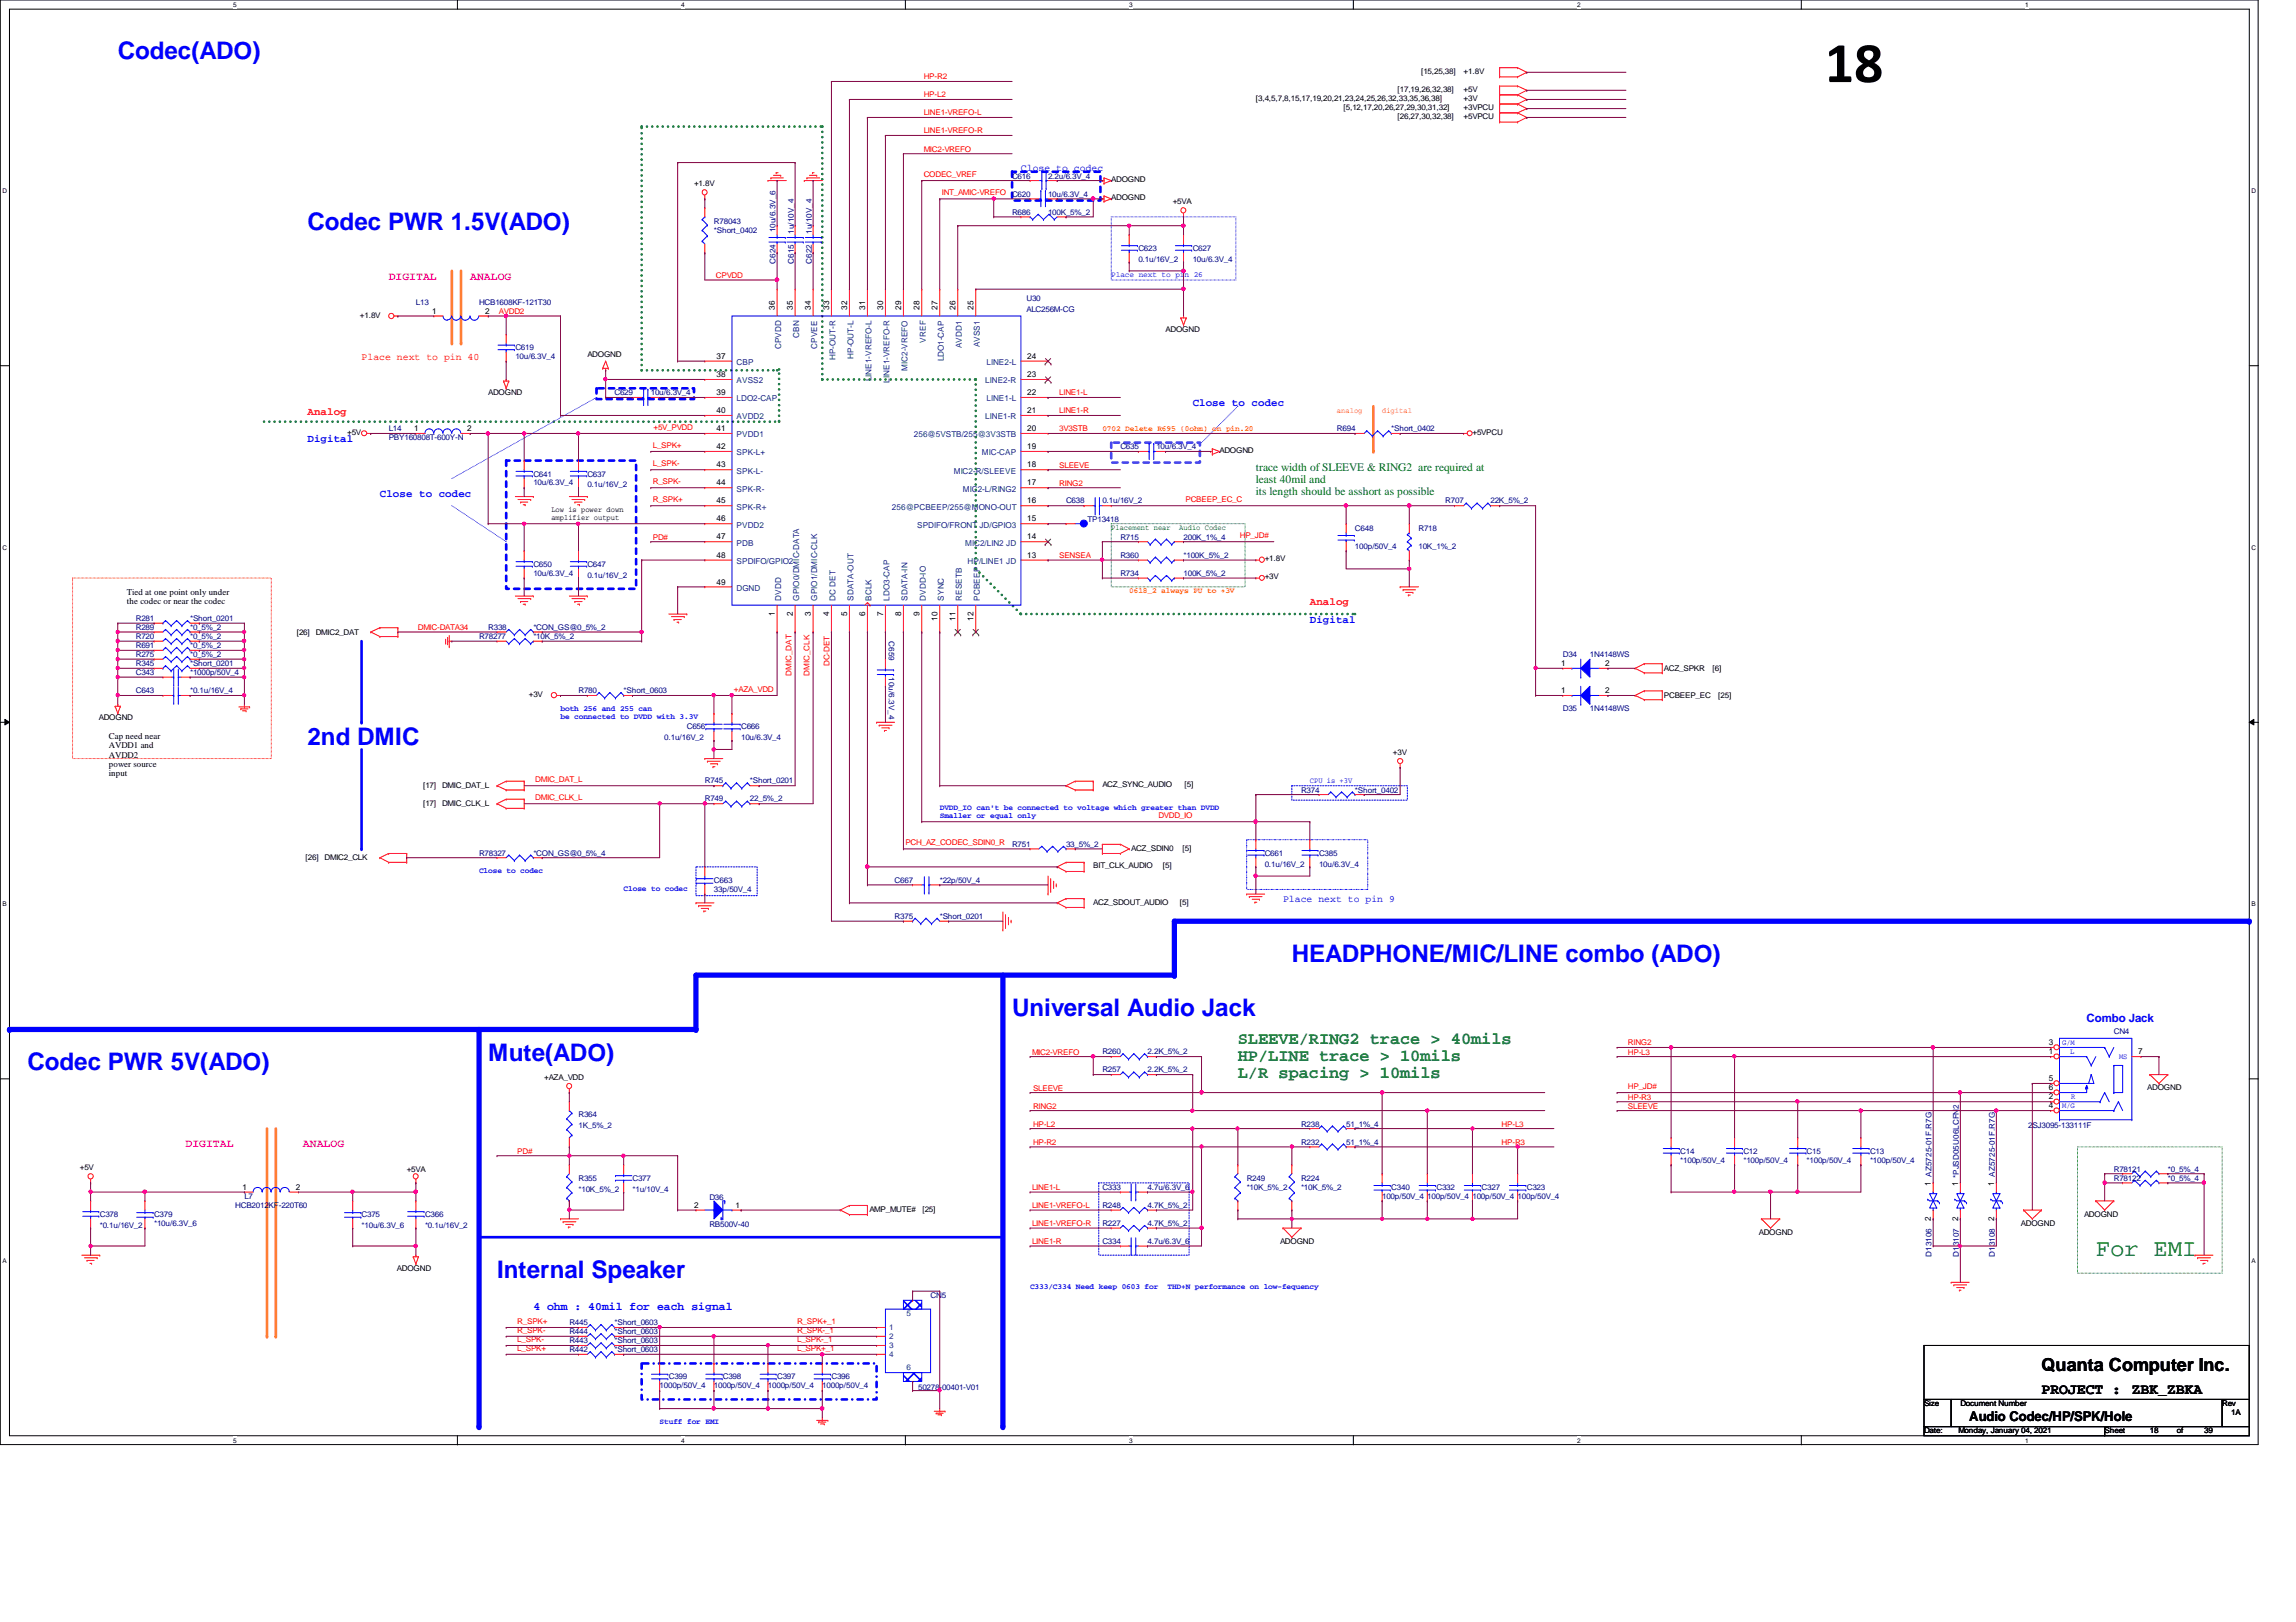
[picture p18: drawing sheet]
<svg xmlns="http://www.w3.org/2000/svg" width="297mm" height="210mm" viewBox="0 0 297 210" stroke-linecap="round" stroke-linejoin="round" font-family="sans-serif">
<defs><g id="words">
<text font-size="7.5" x="236.1" y="10.6">18</text>
<g font-size="3.1" fill="#00f">
<text x="15.2" y="7.6">Codec(ADO)</text>
<text x="39.8" y="29.8">Codec PWR 1.5V(ADO)</text>
<text x="39.8" y="96.4">2nd DMIC</text>
<text x="167.1" y="124.5">HEADPHONE/MIC/LINE combo (ADO)</text>
<text x="130.9" y="131.4">Universal Audio Jack</text>
<text x="63.2" y="137.3">Mute(ADO)</text>
<text x="3.6" y="138.5">Codec PWR 5V(ADO)</text>
<text x="64.3" y="165.4">Internal Speaker</text>
</g>
<text font-size="3.1" fill="#008000" x="271.1" y="162.6">For EMI</text>
<text font-size="2.3" x="264.1" y="177.4">Quanta Computer Inc.</text>
<g font-size="2.2" fill="#008000">
<text x="160.1" y="135">SLEEVE/RING2 trace &gt; 40mils</text>
<text x="160.1" y="137.2">HP/LINE trace &gt; 10mils</text>
<text x="160.1" y="139.4">L/R spacing &gt; 10mils</text>
</g>
<g font-size="1.9">
<text x="264.1" y="180.4">PROJECT :</text>
<text x="275.8" y="180.4">ZBK_ZBKA</text>
</g>
<text font-size="1.7" x="254.8" y="183.9">Audio Codec/HP/SPK/Hole</text>
<g font-size="1.5" fill="#f0f">
<text x="50.3" y="36.3">DIGITAL</text>
<text x="60.8" y="36.3">ANALOG</text>
<text x="24" y="148.5">DIGITAL</text>
<text x="39.2" y="148.5">ANALOG</text>
</g>
<g font-size="1.5" fill="#008000">
<text x="162.5" y="61">trace width of SLEEVE &amp; RING2 are required at</text>
<text x="162.5" y="62.5">least 40mil and</text>
<text x="162.5" y="64">its length should be asshort as possible</text>
</g>
<g font-size="1.5" fill="#00f">
<text x="270" y="132.2">Combo Jack</text>
<text x="69" y="169.5">4 ohm : 40mil for each signal</text>
</g>
<g font-size="1.4" fill="#f00">
<text x="39.8" y="53.7">Analog</text>
<text x="169.5" y="78.3">Analog</text>
</g>
<g font-size="1.4" fill="#00f">
<text x="154.3" y="52.6">Close to codec</text>
<text x="39.8" y="57.2">Digital</text>
<text x="49.1" y="64.3">Close to codec</text>
<text x="169.5" y="80.6">Digital</text>
</g>
<g font-size="1.3" fill="#00f">
<text x="132.1" y="22.1">Close to codec</text>
<text x="166" y="116.8">Place next to pin 9</text>
</g>
<text font-size="1.3" fill="#f00" x="46.8" y="46.7">Place next to pin 40</text>
<g font-size="1.1">
<text x="55.9" y="40.6">1</text>
<text x="62.8" y="40.6">2</text>
<text x="100.2" y="40.1" transform="rotate(-90 100.2 40.1)">36</text>
<text x="102.6" y="40.1" transform="rotate(-90 102.6 40.1)">35</text>
<text x="104.9" y="40.1" transform="rotate(-90 104.9 40.1)">34</text>
<text x="107.3" y="40.1" transform="rotate(-90 107.3 40.1)">33</text>
<text x="109.6" y="40.1" transform="rotate(-90 109.6 40.1)">32</text>
<text x="111.9" y="40.1" transform="rotate(-90 111.9 40.1)">31</text>
<text x="114.3" y="40.1" transform="rotate(-90 114.3 40.1)">30</text>
<text x="116.6" y="40.1" transform="rotate(-90 116.6 40.1)">29</text>
<text x="119" y="40.1" transform="rotate(-90 119 40.1)">28</text>
<text x="121.3" y="40.1" transform="rotate(-90 121.3 40.1)">27</text>
<text x="123.6" y="40.1" transform="rotate(-90 123.6 40.1)">26</text>
<text x="125.9" y="40.1" transform="rotate(-90 125.9 40.1)">25</text>
<text x="92.7" y="46.4">37</text>
<text x="132.9" y="46.4">24</text>
<text x="92.7" y="48.8">38</text>
<text x="92.7" y="51.1">39</text>
<text x="92.7" y="53.5">40</text>
<text x="132.9" y="53.5">21</text>
<text x="132.9" y="51.1">22</text>
<text x="132.9" y="48.8">23</text>
<text x="53.6" y="55.8">1</text>
<text x="60.4" y="55.8">2</text>
<text x="92.7" y="55.8">41</text>
<text x="92.7" y="58.1">42</text>
<text x="132.9" y="58.1">19</text>
<text x="132.9" y="55.8">20</text>
<text x="92.7" y="60.5">43</text>
<text x="92.7" y="62.8">44</text>
<text x="92.7" y="65.2">45</text>
<text x="132.9" y="65.2">16</text>
<text x="132.9" y="62.8">17</text>
<text x="132.9" y="60.5">18</text>
<text x="92.7" y="67.5">46</text>
<text x="92.7" y="69.8">47</text>
<text x="132.9" y="69.8">14</text>
<text x="132.9" y="67.5">15</text>
<text x="16.4" y="77">Tied at one point only under</text>
<text x="92.7" y="72.2">48</text>
<text x="92.7" y="75.6">49</text>
<text x="132.9" y="72.2">13</text>
<text x="16.4" y="78.1">the codec or near the codec</text>
<text x="100.2" y="79.7" transform="rotate(-90 100.2 79.7)">1</text>
<text x="102.6" y="79.7" transform="rotate(-90 102.6 79.7)">2</text>
<text x="104.9" y="79.7" transform="rotate(-90 104.9 79.7)">3</text>
<text x="107.3" y="79.7" transform="rotate(-90 107.3 79.7)">4</text>
<text x="109.6" y="79.7" transform="rotate(-90 109.6 79.7)">5</text>
<text x="111.9" y="79.7" transform="rotate(-90 111.9 79.7)">6</text>
<text x="114.3" y="79.7" transform="rotate(-90 114.3 79.7)">7</text>
<text x="116.6" y="79.7" transform="rotate(-90 116.6 79.7)">8</text>
<text x="119" y="79.7" transform="rotate(-90 119 79.7)">9</text>
<text x="121.3" y="80.3" transform="rotate(-90 121.3 80.3)">10</text>
<text x="123.6" y="80.3" transform="rotate(-90 123.6 80.3)">11</text>
<text x="125.9" y="80.3" transform="rotate(-90 125.9 80.3)">12</text>
<text x="202" y="86.2">1</text>
<text x="202" y="89.7">1</text>
<text x="207.7" y="86.2">2</text>
<text x="207.7" y="89.7">2</text>
<text x="14.1" y="95.7">Cap need near</text>
<text x="14.1" y="96.9">AVDD1 and</text>
<text x="14.1" y="98">AVDD2</text>
<text x="14.1" y="99.2">power source</text>
<text x="14.1" y="100.4">input</text>
<text x="265" y="136.4">1</text>
<text x="265" y="135.3">3</text>
<text x="276.6" y="136.4">7</text>
<text x="265" y="141.1">6</text>
<text x="265" y="142.3">2</text>
<text x="265" y="139.9">5</text>
<text x="265" y="143.4">4</text>
<text x="31.4" y="154">1</text>
<text x="38.3" y="154">2</text>
<text x="249.8" y="153.5" transform="rotate(-90 249.8 153.5)">1 AZ5725-01F.R7G</text>
<text x="253.3" y="153.5" transform="rotate(-90 253.3 153.5)">1 *PJSD05U06LCFN2</text>
<text x="258" y="153.5" transform="rotate(-90 258 153.5)">1 AZ5725-01F.R7G</text>
<text x="89.8" y="156.3">2</text>
<text x="249.8" y="158" transform="rotate(-90 249.8 158)">2</text>
<text x="253.3" y="158" transform="rotate(-90 253.3 158)">2</text>
<text x="258" y="158" transform="rotate(-90 258 158)">2</text>
</g>
<g font-size="1.1" fill="#004080">
<text x="95.3" y="47.2">CBP</text>
<text x="101" y="45.2" transform="rotate(-90 101 45.2)">CPVDD</text>
<text x="103.4" y="43.7" transform="rotate(-90 103.4 43.7)">CBN</text>
<text x="105.7" y="45.1" transform="rotate(-90 105.7 45.1)">CPVEE</text>
<text x="108.1" y="46.6" transform="rotate(-90 108.1 46.6)">HP-OUT-R</text>
<text x="110.4" y="46.4" transform="rotate(-90 110.4 46.4)">HP-OUT-L</text>
<text x="119.8" y="44.3" transform="rotate(-90 119.8 44.3)">VREF</text>
<text x="122.1" y="46.8" transform="rotate(-90 122.1 46.8)">LDO1-CAP</text>
<text x="124.4" y="45" transform="rotate(-90 124.4 45)">AVDD1</text>
<text x="126.7" y="45" transform="rotate(-90 126.7 45)">AVSS1</text>
<text x="127.6" y="47.2">LINE2-L</text>
<text x="95.3" y="49.6">AVSS2</text>
<text x="95.3" y="51.9">LDO2-CAP</text>
<text x="112.7" y="49.4" transform="rotate(-90 112.7 49.4)">LINE1-VREFO-L</text>
<text x="115.1" y="49.5" transform="rotate(-90 115.1 49.5)">LINE1-VREFO-R</text>
<text x="117.4" y="48" transform="rotate(-90 117.4 48)">MIC2-VREFO</text>
<text x="127.5" y="49.6">LINE2-R</text>
<text x="127.6" y="51.9">LINE1-L</text>
<text x="95.3" y="54.3">AVDD2</text>
<text x="95.3" y="56.6">PVDD1</text>
<text x="95.3" y="58.9">SPK-L+</text>
<text x="118.2" y="56.6">256@5VSTB/255@3V3STB</text>
<text x="127" y="58.9">MIC-CAP</text>
<text x="127.5" y="54.3">LINE1-R</text>
<text x="95.3" y="61.3">SPK-L-</text>
<text x="95.3" y="63.6">SPK-R-</text>
<text x="95.3" y="66">SPK-R+</text>
<text x="115.4" y="66">256@PCBEEP/255@MONO-OUT</text>
<text x="123.4" y="61.3">MIC2-R/SLEEVE</text>
<text x="124.6" y="63.6">MIC2-L/RING2</text>
<text x="95.3" y="68.3">PVDD2</text>
<text x="95.3" y="70.6">PDB</text>
<text x="118.7" y="68.3">SPDIFO/FRONT JD/GPIO3</text>
<text x="124.9" y="70.6">MIC2/LIN2 JD</text>
<text x="95.3" y="73">SPDIFO/GPIO2</text>
<text x="95.3" y="76.5">DGND</text>
<text x="101" y="77.7" transform="rotate(-90 101 77.7)">DVDD</text>
<text x="103.4" y="77.7" transform="rotate(-90 103.4 77.7)">GPIO0/DMIC-DATA</text>
<text x="105.7" y="77.7" transform="rotate(-90 105.7 77.7)">GPIO1/DMIC-CLK</text>
<text x="108.1" y="77.7" transform="rotate(-90 108.1 77.7)">DC DET</text>
<text x="110.4" y="77.7" transform="rotate(-90 110.4 77.7)">SDATA-OUT</text>
<text x="112.7" y="77.7" transform="rotate(-90 112.7 77.7)">BCLK</text>
<text x="115.1" y="77.7" transform="rotate(-90 115.1 77.7)">LDO3-CAP</text>
<text x="117.4" y="77.7" transform="rotate(-90 117.4 77.7)">SDATA-IN</text>
<text x="119.8" y="77.7" transform="rotate(-90 119.8 77.7)">DVDD-IO</text>
<text x="122.1" y="77.7" transform="rotate(-90 122.1 77.7)">SYNC</text>
<text x="124.4" y="77.7" transform="rotate(-90 124.4 77.7)">RESETB</text>
<text x="125.2" y="73">HP/LINE1 JD</text>
<text x="126.7" y="77.7" transform="rotate(-90 126.7 77.7)">PCBEEP</text>
</g>
<g font-size="1" fill="#f00">
<text x="119.5" y="10.3">HP-R2</text>
<text x="119.5" y="12.6">HP-L2</text>
<text x="119.5" y="17.3">LINE1-VREFO-R</text>
<text x="119.5" y="14.9">LINE1-VREFO-L</text>
<text x="119.5" y="19.6">MIC2-VREFO</text>
<text x="119.5" y="22.9">CODEC_VREF</text>
<text x="121.8" y="25.3">INT_AMIC-VREFO</text>
<text x="92.6" y="36">CPVDD</text>
<text x="64.6" y="40.6">AVDD2</text>
<text x="137" y="51.2">LINE1-L</text>
<text x="137" y="53.5">LINE1-R</text>
<text x="84.5" y="58">L_SPK+</text>
<text x="84.5" y="55.6">+5V_PVDD</text>
<text x="137" y="55.8">3V3STB</text>
<text x="84.5" y="65">R_SPK+</text>
<text x="84.5" y="62.7">R_SPK-</text>
<text x="84.5" y="60.3">L_SPK-</text>
<text x="137" y="62.9">RING2</text>
<text x="137" y="60.5">SLEEVE</text>
<text x="153.4" y="65">PCBEEP_EC_C</text>
<text x="84.5" y="69.8">PD#</text>
<text x="160.4" y="69.6">HP_JD#</text>
<text x="137" y="72.2">SENSEA</text>
<text x="54.1" y="81.5">DMIC-DATA34</text>
<text x="95" y="89.5">+AZA_VDD</text>
<text x="102.4" y="87.5" transform="rotate(-90 102.4 87.5)">DMIC_DAT</text>
<text x="104.7" y="87.5" transform="rotate(-90 104.7 87.5)">DMIC_CLK</text>
<text x="107.3" y="86.2" transform="rotate(-90 107.3 86.2)">DC-DET</text>
<text x="69.3" y="101.2">DMIC_DAT_L</text>
<text x="69.3" y="103.5">DMIC_CLK_L</text>
<text x="149.9" y="105.9">DVDD_IO</text>
<text x="117.1" y="109.4">PCH_AZ_CODEC_SDIN0_R</text>
<text x="133.5" y="136.5">MIC2-VREFO</text>
<text x="210.6" y="135.3">RING2</text>
<text x="210.6" y="136.5">HP-L3</text>
<text x="133.6" y="143.5">RING2</text>
<text x="133.6" y="141.1">SLEEVE</text>
<text x="210.6" y="140.9">HP_JD#</text>
<text x="210.6" y="142.3">HP-R3</text>
<text x="210.6" y="143.5">SLEEVE</text>
<text x="66.9" y="149.3">PD#</text>
<text x="133.6" y="145.8">HP-L2</text>
<text x="133.6" y="148.2">HP-R2</text>
<text x="194.3" y="148.2">HP-R3</text>
<text x="194.3" y="145.8">HP-L3</text>
<text x="133.5" y="154">LINE1-L</text>
<text x="133.5" y="156.3">LINE1-VREFO-L</text>
<text x="133.5" y="158.7">LINE1-VREFO-R</text>
<text x="133.5" y="161">LINE1-R</text>
<text x="66.9" y="173.7">L_SPK-</text>
<text x="66.9" y="172.5">R_SPK-</text>
<text x="66.9" y="171.3">R_SPK+</text>
<text x="103.1" y="173.7">L_SPK-_1</text>
<text x="103.1" y="172.5">R_SPK-_1</text>
<text x="103.1" y="171.3">R_SPK+_1</text>
<text x="66.9" y="174.8">L_SPK+</text>
<text x="103.1" y="174.8">L_SPK+_1</text>
</g>
<g font-size="1">
<text x="180.8" y="11.9">[17,19,26,32,38]</text>
<text x="183.9" y="9.6">[15,25,38]</text>
<text x="189.4" y="9.6">+1.8V</text>
<text x="189.4" y="11.9">+5V</text>
<text x="162.5" y="13">[3,4,5,7,8,15,17,19,20,21,23,24,25,26,32,33,35,36,38]</text>
<text x="173.8" y="14.2">[5,12,17,20,26,27,29,30,31,32]</text>
<text x="180.8" y="15.4">[26,27,30,32,38]</text>
<text x="189.4" y="13">+3V</text>
<text x="189.4" y="14.2">+3VPCU</text>
<text x="189.4" y="15.4">+5VPCU</text>
<text x="143.8" y="23.6">ADOGND</text>
<text x="89.8" y="24">+1.8V</text>
<text x="143.8" y="25.9">ADOGND</text>
<text x="151.7" y="26.4">+5VA</text>
<text x="46.6" y="41.1">+1.8V</text>
<text x="76" y="46.2">ADOGND</text>
<text x="150.8" y="43">ADOGND</text>
<text x="63.2" y="51.1">ADOGND</text>
<text x="44.9" y="56.3">+5V</text>
<text x="157.8" y="58.6">ADOGND</text>
<text x="190.5" y="56.3">+5VPCU</text>
<text x="71.3" y="66.3">Low is power down</text>
<text x="71.3" y="67.3">amplifier output</text>
<text x="163.6" y="75">+3V</text>
<text x="163.6" y="72.6">+1.8V</text>
<text x="38.4" y="82.1">[26]</text>
<text x="40.8" y="82.1">DMIC2_DAT</text>
<text x="215.3" y="86.8">ACZ_SPKR</text>
<text x="221.6" y="86.8">[6]</text>
<text x="12.8" y="93.2">ADOGND</text>
<text x="68.4" y="90.2">+3V</text>
<text x="215.3" y="90.3">PCBEEP_EC</text>
<text x="222.3" y="90.3">[25]</text>
<text x="54.7" y="102">[17]</text>
<text x="57.2" y="102">DMIC_DAT_L</text>
<text x="142.6" y="101.9">ACZ_SYNC_AUDIO</text>
<text x="153.2" y="101.9">[5]</text>
<text x="180.2" y="97.7">+3V</text>
<text x="54.7" y="104.3">[17]</text>
<text x="57.2" y="104.3">DMIC_CLK_L</text>
<text x="39.5" y="111.3">[26]</text>
<text x="42" y="111.3">DMIC2_CLK</text>
<text x="141.4" y="112.4">BIT_CLK_AUDIO</text>
<text x="146.3" y="110.2">ACZ_SDIN0</text>
<text x="150.4" y="112.4">[5]</text>
<text x="153" y="110.2">[5]</text>
<text x="141.4" y="117.1">ACZ_SDOUT_AUDIO</text>
<text x="152.7" y="117.1">[5]</text>
<text x="70.4" y="139.7">+AZA_VDD</text>
<text x="277.8" y="141.1">ADOGND</text>
<text x="10.3" y="151.4">+5V</text>
<text x="52.6" y="151.6">+5VA</text>
<text x="95.2" y="156.3">1</text>
<text x="112.5" y="156.9">AMP_MUTE#</text>
<text x="119.3" y="156.9">[25]</text>
<text x="165.6" y="161">ADOGND</text>
<text x="227.5" y="159.8">ADOGND</text>
<text x="261.4" y="158.6">ADOGND</text>
<text x="269.6" y="157.5">ADOGND</text>
<text x="51.3" y="164.5">ADOGND</text>
<text x="248.9" y="182">Size</text>
<text x="248.9" y="185.5">Date:</text>
<text x="253.4" y="185.5">Monday, January 04, 2021</text>
<text x="253.6" y="182">Document Number</text>
<text x="272.3" y="185.5">Sheet</text>
<text x="278.1" y="185.5">18</text>
<text x="281.6" y="185.5">of</text>
<text x="285.2" y="185.5">39</text>
<text x="287.5" y="182">Rev</text>
<text x="288.7" y="183.2">1A</text>
</g>
<g font-size="1" fill="#000080">
<text x="130.9" y="23.1">C616</text>
<text x="135.6" y="23.1">2.2u/6.3V_4</text>
<text x="92.4" y="29">R78043</text>
<text x="130.9" y="25.4">C620</text>
<text x="130.9" y="27.8">R686</text>
<text x="135.6" y="25.4">10u/6.3V_4</text>
<text x="135.6" y="27.8">100K_5%_2</text>
<text x="92.4" y="30.1">*Short_0402</text>
<text x="100.3" y="34.1" transform="rotate(-90 100.3 34.1)">C624</text>
<text x="100.3" y="30.1" transform="rotate(-90 100.3 30.1)">10u/6.3V_6</text>
<text x="102.7" y="34.1" transform="rotate(-90 102.7 34.1)">C615</text>
<text x="102.7" y="30.3" transform="rotate(-90 102.7 30.3)">1u/10V_4</text>
<text x="105" y="34.1" transform="rotate(-90 105 34.1)">C622</text>
<text x="105" y="30.3" transform="rotate(-90 105 30.3)">1u/10V_4</text>
<text x="147.3" y="32.5">C623</text>
<text x="147.3" y="33.9">0.1u/16V_2</text>
<text x="154.3" y="32.5">C627</text>
<text x="154.3" y="33.9">10u/6.3V_4</text>
<text x="53.8" y="39.5">L13</text>
<text x="62" y="39.5">HCB1608KF-121T30</text>
<text x="132.8" y="39">U30</text>
<text x="132.8" y="40.4">ALC256M-CG</text>
<text x="66.7" y="45.3">C619</text>
<text x="66.7" y="46.5">10u/6.3V_4</text>
<text x="79.5" y="51.1">C629</text>
<text x="84.2" y="51.1">10u/6.3V_4</text>
<text x="50.3" y="55.8">L14</text>
<text x="50.3" y="57">PBY160808T-600Y-N</text>
<text x="144.9" y="58.2">C635</text>
<text x="149.6" y="58.2">10u/6.3V_4</text>
<text x="173" y="55.8">R694</text>
<text x="180" y="55.8">*Short_0402</text>
<text x="69" y="61.7">C641</text>
<text x="69" y="62.8">10u/6.3V_4</text>
<text x="76" y="61.7">C637</text>
<text x="76" y="63.1">0.1u/16V_2</text>
<text x="137.9" y="65.2">C638</text>
<text x="142.6" y="65.2">0.1u/16V_2</text>
<text x="187" y="65.2">R707</text>
<text x="192.8" y="65.2">22K_5%_2</text>
<text x="140.7" y="67.5">TP13418</text>
<text x="144.9" y="69.8">R715</text>
<text x="153.1" y="69.8">200K_1%_4</text>
<text x="175.3" y="68.7">C648</text>
<text x="175.3" y="71">100p/50V_4</text>
<text x="183.5" y="68.7">R718</text>
<text x="183.5" y="71">10K_1%_2</text>
<text x="69" y="73.4">C650</text>
<text x="69" y="74.5">10u/6.3V_4</text>
<text x="76" y="73.4">C647</text>
<text x="76" y="74.8">0.1u/16V_2</text>
<text x="144.9" y="72.2">R360</text>
<text x="144.9" y="74.5">R734</text>
<text x="153.1" y="72.2">*100K_5%_2</text>
<text x="153.1" y="74.5">100K_5%_2</text>
<text x="17.6" y="83.9">R691</text>
<text x="17.6" y="82.7">R720</text>
<text x="17.6" y="81.5">R289</text>
<text x="17.6" y="80.3">R281</text>
<text x="24.6" y="83.9">*0_5%_2</text>
<text x="24.6" y="82.7">*0_5%_2</text>
<text x="24.6" y="81.5">*0_5%_2</text>
<text x="24.6" y="80.3">*Short_0201</text>
<text x="62" y="82.7">R78277</text>
<text x="63.2" y="81.5">R338</text>
<text x="69" y="81.5">*CON_GS@0_5%_2</text>
<text x="69" y="82.7">*10K_5%_2</text>
<text x="115" y="83" transform="rotate(90 115 83)">C659</text>
<text x="17.6" y="89.7">C643</text>
<text x="17.6" y="86.2">R345</text>
<text x="17.6" y="85">R275</text>
<text x="17.6" y="87.4">C343</text>
<text x="24.6" y="89.7">*0.1u/16V_4</text>
<text x="24.6" y="86.2">*Short_0201</text>
<text x="24.6" y="85">*0_5%_2</text>
<text x="24.6" y="87.4">*1000p/50V_4</text>
<text x="74.8" y="89.7">R780</text>
<text x="80.7" y="89.7">*Short_0603</text>
<text x="115" y="87.6" transform="rotate(90 115 87.6)">10u/6.3V_4</text>
<text x="202.2" y="85">D34</text>
<text x="205.7" y="85">1N4148WS</text>
<text x="85.9" y="95.8">0.1u/16V_2</text>
<text x="88.9" y="94.4">C656</text>
<text x="95.9" y="94.4">C666</text>
<text x="95.9" y="95.8">10u/6.3V_4</text>
<text x="202.2" y="92">D35</text>
<text x="205.7" y="92">1N4148WS</text>
<text x="91.2" y="101.4">R745</text>
<text x="97" y="101.4">*Short_0201</text>
<text x="91.2" y="103.7">R749</text>
<text x="97" y="103.7">22_5%_2</text>
<text x="168.3" y="102.6">R374</text>
<text x="175.3" y="102.6">*Short_0402</text>
<text x="62" y="110.7">R78327</text>
<text x="69" y="110.7">*CON_GS@0_5%_4</text>
<text x="130.9" y="109.6">R751</text>
<text x="137.9" y="109.6">33_5%_2</text>
<text x="163.6" y="110.7">C661</text>
<text x="163.6" y="112.1">0.1u/16V_2</text>
<text x="170.6" y="110.7">C385</text>
<text x="170.6" y="112.1">10u/6.3V_4</text>
<text x="92.4" y="114.3">C663</text>
<text x="92.4" y="115.4">33p/50V_4</text>
<text x="115.7" y="114.3">C667</text>
<text x="115.7" y="118.9">R375</text>
<text x="121.6" y="114.3">*22p/50V_4</text>
<text x="121.6" y="118.9">*Short_0201</text>
<text x="142.6" y="136.4">R260</text>
<text x="148.5" y="136.4">2.2K_5%_2</text>
<text x="273.5" y="133.9">CN4</text>
<text x="142.6" y="138.8">R257</text>
<text x="148.5" y="138.8">2.2K_5%_2</text>
<text x="74.8" y="144.6">R364</text>
<text x="74.8" y="146">1K_5%_2</text>
<text x="168.3" y="148.1">R232</text>
<text x="168.3" y="145.8">R238</text>
<text x="174.2" y="148.1">51_1%_4</text>
<text x="174.2" y="145.8">51_1%_4</text>
<text x="217.4" y="149.3">C14</text>
<text x="225.5" y="149.3">C12</text>
<text x="233.7" y="149.3">C15</text>
<text x="241.9" y="149.3">C13</text>
<text x="262.4" y="145.9">2SJ3095-133111F</text>
<text x="31.6" y="155.2">L7</text>
<text x="74.8" y="152.8">R355</text>
<text x="74.8" y="154.2">*10K_5%_2</text>
<text x="81.8" y="152.8">C377</text>
<text x="81.8" y="154.2">*1u/10V_4</text>
<text x="91.8" y="155.2">D36</text>
<text x="142.6" y="154">C333</text>
<text x="148.5" y="154">4.7u/6.3V_6</text>
<text x="161.3" y="152.8">R249</text>
<text x="161.3" y="154">*10K_5%_2</text>
<text x="168.3" y="152.8">R224</text>
<text x="168.3" y="154">*10K_5%_2</text>
<text x="178.8" y="155.2">100p/50V_4</text>
<text x="180" y="154">C340</text>
<text x="184.7" y="155.2">100p/50V_4</text>
<text x="185.8" y="154">C332</text>
<text x="190.5" y="155.2">100p/50V_4</text>
<text x="191.7" y="154">C327</text>
<text x="196.3" y="155.2">100p/50V_4</text>
<text x="197.5" y="154">C323</text>
<text x="217.4" y="150.5">*100p/50V_4</text>
<text x="225.5" y="150.5">*100p/50V_4</text>
<text x="233.7" y="150.5">*100p/50V_4</text>
<text x="241.9" y="150.5">*100p/50V_4</text>
<text x="273.5" y="151.6">R78121</text>
<text x="273.5" y="152.8">R78122</text>
<text x="280.5" y="151.6">*0_5%_4</text>
<text x="280.5" y="152.8">*0_5%_4</text>
<text x="12.9" y="157.5">C378</text>
<text x="12.9" y="158.9">*0.1u/16V_2</text>
<text x="19.9" y="157.5">C379</text>
<text x="19.9" y="158.6">*10u/6.3V_6</text>
<text x="30.4" y="156.3">HCB2012KF-220T60</text>
<text x="46.8" y="157.5">C375</text>
<text x="46.8" y="158.9">*10u/6.3V_6</text>
<text x="55" y="157.5">C366</text>
<text x="55" y="158.9">*0.1u/16V_2</text>
<text x="91.8" y="158.7">RB500V-40</text>
<text x="142.6" y="158.6">R227</text>
<text x="142.6" y="161">C334</text>
<text x="142.6" y="156.3">R248</text>
<text x="148.5" y="158.6">4.7K_5%_2</text>
<text x="148.5" y="161">4.7u/6.3V_6</text>
<text x="148.5" y="156.3">4.7K_5%_2</text>
<text x="120.4" y="168">CN5</text>
<text x="249.9" y="162.6" transform="rotate(-90 249.9 162.6)">D13106</text>
<text x="253.4" y="162.6" transform="rotate(-90 253.4 162.6)">D13107</text>
<text x="258.1" y="162.6" transform="rotate(-90 258.1 162.6)">D13108</text>
<text x="73.7" y="171.5">R445</text>
<text x="73.7" y="172.7">R444</text>
<text x="73.7" y="173.8">R443</text>
<text x="79.5" y="171.5">*Short_0603</text>
<text x="79.5" y="172.7">*Short_0603</text>
<text x="79.5" y="173.8">*Short_0603</text>
<text x="73.7" y="175">R442</text>
<text x="79.5" y="175">*Short_0603</text>
<text x="85.3" y="179.7">1000p/50V_4</text>
<text x="86.5" y="178.5">C399</text>
<text x="92.4" y="179.7">1000p/50V_4</text>
<text x="93.5" y="178.5">C398</text>
<text x="99.4" y="179.7">1000p/50V_4</text>
<text x="100.5" y="178.5">C397</text>
<text x="106.4" y="179.7">1000p/50V_4</text>
<text x="107.6" y="178.5">C396</text>
<text x="118.8" y="179.9">50278-00401-V01</text>
</g>
<g font-size="1" fill="#00f">
<text x="143.8" y="35.9">Place next to pin 26</text>
<text x="72.5" y="92">both 256 and 255 can</text>
<text x="72.5" y="93">be connected to DVDD with 3.3V</text>
<text x="169.5" y="101.3">CPU is +3V</text>
<text x="121.6" y="105.9">Smaller or equal only</text>
<text x="121.6" y="104.9">DVDD_IO can't be connected to voltage which greater than DVDD</text>
<text x="62" y="113">Close to codec</text>
<text x="80.7" y="115.4">Close to codec</text>
<text x="266.8" y="135.2">G/M</text>
<text x="267.8" y="136.4">L</text>
<text x="274.1" y="137">MS</text>
<text x="266.8" y="143.4">M/G</text>
<text x="268" y="142.2">R</text>
<text x="133.3" y="166.8">C333/C334 Need keep 0603 for</text>
<text x="151" y="166.8">THD+N performance on low-fequency</text>
<text x="85.3" y="184.3">Stuff for EMI</text>
</g>
<g font-size="1" fill="#ff8000">
<text x="173" y="53.4">analog</text>
<text x="178.8" y="53.4">digital</text>
<text x="142.6" y="55.8">0702 Delete R695 (0ohm) on pin.20</text>
<text x="146.1" y="76.8">0618_2 always PU to +3V</text>
</g>
<g font-size="1" fill="#008000">
<text x="143.8" y="68.6">Placement near</text>
<text x="152.6" y="68.6">Audio Codec</text>
</g>
<g font-size="1" fill="#004080">
<text x="115" y="172.1">1</text>
<text x="115" y="173.2">2</text>
<text x="117.3" y="170.3">5</text>
<text x="115" y="174.4">3</text>
<text x="115" y="175.6">4</text>
<text x="117.3" y="177.3">6</text>
</g>
<g font-size=".8">
<text x="30.2" y=".9">5</text>
<text x="88.1" y=".9">4</text>
<text x="146.1" y=".9">3</text>
<text x="204" y=".9">2</text>
<text x="262" y=".9">1</text>
<text x=".3" y="25">D</text>
<text x="291.3" y="25">D</text>
<text x=".3" y="71.2">C</text>
<text x="291.3" y="71.2">C</text>
<text x=".3" y="117.3">B</text>
<text x="291.3" y="117.3">B</text>
<text x=".3" y="163.4">A</text>
<text x="291.3" y="163.4">A</text>
<text x="30.2" y="186.7">5</text>
<text x="88.1" y="186.7">4</text>
<text x="146.1" y="186.7">3</text>
<text x="204" y="186.7">2</text>
<text x="262" y="186.7">1</text>
</g>
</g></defs>
<path d="M0 0h292.1v186.9h-292.1zM1.2 1.2h289.8v184.6h-289.8z" fill="none" stroke="#000" stroke-width=".13"/>
<g fill="#fff">
<path d="M30.2 .1h.4v1h-.4z"/>
<path d="M30.2 185.9h.4v1h-.4z"/>
</g>
<path d="M59.2 0v1.2M59.2 185.8v1.2" fill="none" stroke="#000" stroke-width=".13"/>
<g fill="#fff">
<path d="M88.1 .1h.5v1h-.5z"/>
<path d="M88.1 185.9h.5v1h-.5z"/>
</g>
<path d="M117.1 0v1.2M117.1 185.8v1.2" fill="none" stroke="#000" stroke-width=".13"/>
<g fill="#fff">
<path d="M146.1 .1h.5v1h-.5z"/>
<path d="M146.1 185.9h.5v1h-.5z"/>
</g>
<path d="M175.1 0v1.2M175.1 185.8v1.2" fill="none" stroke="#000" stroke-width=".13"/>
<g fill="#fff">
<path d="M204 .1h.5v1h-.5z"/>
<path d="M204 185.9h.5v1h-.5z"/>
</g>
<path d="M233 0v1.2M233 185.8v1.2" fill="none" stroke="#000" stroke-width=".13"/>
<g fill="#fff">
<path d="M262 .1h.5v1h-.5z"/>
<path d="M262 185.9h.5v1h-.5z"/>
<path d="M.3 24.3h.6v.9h-.6z"/>
<path d="M291.3 24.3h.6v.9h-.6z"/>
<path d="M.3 70.4h.6v.9h-.6z"/>
<path d="M291.3 70.4h.6v.9h-.6z"/>
</g>
<path d="M0 47.3h1.2M291 47.3h1.2" fill="none" stroke="#000" stroke-width=".13"/>
<g fill="#fff">
<path d="M.3 116.5h.6v1h-.6z"/>
<path d="M291.3 116.5h.5v1h-.5z"/>
</g>
<path d="M0 93.5h1.2M.6 93.1l.6 .4-.6 .3zM291 93.5l.6-.4v.7zM291 93.5h1.2" fill="none" stroke="#000" stroke-width=".13"/>
<path d="M.6 93.1l.6 .4-.6 .3zM291 93.5l.6-.4v.7z" fill="#000"/>
<g fill="#fff">
<path d="M.3 162.7h.6v.9h-.6z"/>
<path d="M291.3 162.7h.5v.9h-.5z"/>
</g>
<path d="M0 139.6h1.2M291 139.6h1.2" fill="none" stroke="#000" stroke-width=".13"/>
<path d="M1.2 133.2h88.8" fill="none" stroke="#00f" stroke-width=".68"/>
<circle cx="1.2" cy="133.2" r=".34" fill="#00f"/>
<path d="M62 133.2v51.4" fill="none" stroke="#00f" stroke-width=".68"/>
<circle cx="62" cy="184.6" r=".34" fill="#00f"/>
<path d="M129.7 126.2v58.4" fill="none" stroke="#00f" stroke-width=".68"/>
<circle cx="129.7" cy="184.6" r=".34" fill="#00f"/>
<path d="M90 126.2h61.9" fill="none" stroke="#00f" stroke-width=".68"/>
<circle cx="151.9" cy="126.2" r=".34" fill="#00f"/>
<path d="M62 160.1h67.7" fill="none" stroke="#00f" stroke-width=".34"/>
<circle cx="129.7" cy="160.1" r=".17" fill="#00f"/>
<path d="M151.9 119.2h139.1" fill="none" stroke="#00f" stroke-width=".68"/>
<circle cx="291" cy="119.2" r=".34" fill="#00f"/>
<path d="M34.5 146v26.9" fill="none" stroke="#ff8000" stroke-width=".34"/>
<circle cx="34.5" cy="172.9" r=".17" fill="#ff8000"/>
<path d="M35.7 146v26.9" fill="none" stroke="#ff8000" stroke-width=".34"/>
<circle cx="35.7" cy="172.9" r=".17" fill="#ff8000"/>
<path d="M177.7 52.6v5.8" fill="none" stroke="#ff8000" stroke-width=".34"/>
<circle cx="177.7" cy="58.4" r=".17" fill="#ff8000"/>
<path d="M143.8 28.1h16.1v8.1h-16.1z" fill="none" stroke="#00f" stroke-width=".13"/>
<path d="M9.4 74.8h25.7v23.4h-25.7z" fill="none" stroke="#f00" stroke-width=".13"/>
<path d="M83 47.9h17.5" fill="none" stroke="#008000" stroke-width=".34" stroke-dasharray="0 .7"/>
<circle cx="100.5" cy="47.9" r=".17" fill="#008000" stroke-dasharray="0 .7"/>
<path d="M100.8 54.5v-6.7" fill="none" stroke="#008000" stroke-width=".34" stroke-dasharray="0 .7"/>
<circle cx="100.8" cy="47.8" r=".17" fill="#008000" stroke-dasharray="0 .7"/>
<path d="M132.1 79.5h43.2" fill="none" stroke="#008000" stroke-width=".34" stroke-dasharray="0 .7"/>
<circle cx="175.3" cy="79.5" r=".17" fill="#008000" stroke-dasharray="0 .7"/>
<path d="M34.2 54.6h66.6" fill="none" stroke="#008000" stroke-width=".34" stroke-dasharray="0 .7"/>
<circle cx="100.8" cy="54.6" r=".17" fill="#008000" stroke-dasharray="0 .7"/>
<path d="M106.4 16.4v32.7" fill="none" stroke="#008000" stroke-width=".34" stroke-dasharray="0 .7"/>
<circle cx="106.4" cy="49.1" r=".17" fill="#008000" stroke-dasharray="0 .7"/>
<path d="M83 16.4h23.4" fill="none" stroke="#008000" stroke-width=".34" stroke-dasharray="0 .7"/>
<circle cx="106.4" cy="16.4" r=".17" fill="#008000" stroke-dasharray="0 .7"/>
<path d="M83 47.9v-31.5" fill="none" stroke="#008000" stroke-width=".34" stroke-dasharray="0 .7"/>
<circle cx="83" cy="16.4" r=".17" fill="#008000" stroke-dasharray="0 .7"/>
<path d="M161.3 108.7h15.6v6.4h-15.6z" fill="none" stroke="#00f" stroke-width=".13" stroke-dasharray=".2 .2 0 .2 0 .2"/>
<path d="M143.8 67.8h17.3v8.1h-17.3z" fill="none" stroke="#008000" stroke-width=".13"/>
<path d="M106.4 49.1h19.8" fill="none" stroke="#008000" stroke-width=".34" stroke-dasharray="0 .7"/>
<circle cx="126.2" cy="49.1" r=".17" fill="#008000" stroke-dasharray="0 .7"/>
<path d="M126.2 73.6v-24.5" fill="none" stroke="#008000" stroke-width=".34" stroke-dasharray="0 .7"/>
<circle cx="126.2" cy="49.1" r=".17" fill="#008000" stroke-dasharray="0 .7"/>
<path d="M126.2 73.6l5.9 5.9" fill="none" stroke="#008000" stroke-width=".34" stroke-dasharray="0 .7"/>
<circle cx="132.1" cy="79.5" r=".17" fill="#008000" stroke-dasharray="0 .7"/>
<path d="M90 112.2h8v3.7h-8zM167.1 101.7h15v1.8h-15z" fill="none" stroke="#00f" stroke-width=".13" stroke-dasharray=".2 .2"/>
<path d="M130.9 22.2h11.5v3.8h-11.5zM65.5 59.6h16.8v16.6h-16.8zM77.2 50.2h12.6v1.4h-12.6z" fill="none" stroke="#00f" stroke-width=".34" stroke-dasharray=".7 .7"/>
<path d="M77.2 51.4h.1M77.2 51.4l-18.7 10.5M160.1 52.6h.1M160.1 52.6l-4.7 4.7M58.5 65.4l7 4.7M65.5 70.1h.1" fill="none" stroke="#00f" stroke-width=".13"/>
<path d="M143.8 57.3h11.4v2.6h-11.4z" fill="none" stroke="#8000ff" stroke-width=".34" stroke-dasharray=".7 .7"/>
<path d="M83 176.4h30.4v4.7h-30.4z" fill="none" stroke="#00f" stroke-width=".34" stroke-dasharray=".7 .7 0 .7"/>
<path d="M58.5 35.1v9.3" fill="none" stroke="#ff8000" stroke-width=".34"/>
<circle cx="58.5" cy="44.4" r=".17" fill="#ff8000"/>
<path d="M59.6 35.1v9.3" fill="none" stroke="#ff8000" stroke-width=".34"/>
<circle cx="59.6" cy="44.4" r=".17" fill="#ff8000"/>
<path d="M142.2 153.1h11.6v9.3h-11.6z" fill="none" stroke="#00f" stroke-width=".13" stroke-dasharray=".2 .2"/>
<path d="M268.8 148.4h18.7v16.4h-18.7z" fill="none" stroke="#008000" stroke-width=".13"/>
<path d="M90 126.2v7" fill="none" stroke="#00f" stroke-width=".68"/>
<circle cx="90" cy="133.2" r=".34" fill="#00f"/>
<path d="M151.9 119.2v7" fill="none" stroke="#00f" stroke-width=".68"/>
<circle cx="151.9" cy="126.2" r=".34" fill="#00f"/>
<path d="M46.8 83v10.5" fill="none" stroke="#00f" stroke-width=".34"/>
<circle cx="46.8" cy="93.5" r=".17" fill="#00f"/>
<path d="M46.8 97v12.9" fill="none" stroke="#00f" stroke-width=".34"/>
<circle cx="46.8" cy="109.9" r=".17" fill="#00f"/>
<g fill="none" stroke="#f00" stroke-width=".13">
<path d="M194 8.8h.1M194 9.9h.1M194 11.1h.1M194 12.3h.1M194 13.5h.1M194 14.6h.1M194 15.8h.1M194 8.8h2.3M194 8.8v1.1M194 11.1v4.7M194 9.9h2.3M194 11.1h2.3"/>
<path d="M194 12.3h2.3M194 13.5h2.3M194 14.6h2.3M194 15.8h2.3M196.3 8.8h.1M196.3 9.9h.1M196.3 11.1h.1M196.3 12.3h.1M196.3 13.5h.1M196.3 14.6h.1M196.3 15.8h.1M196.3 8.8l1.2 .6"/>
<path d="M196.3 11.1l1.2 .6M196.3 12.3l1.2 .6M196.3 13.5l1.2 .6M196.3 14.6l1.2 .6M197.5 9.4h.1M197.5 11.7h.1M197.5 12.9h.1M197.5 14.1h.1M197.5 15.2h.1M197.5 9.4l-1.2 .5M197.5 11.7l-1.2 .6M197.5 12.9l-1.2 .6"/>
<path d="M197.5 14.1l-1.2 .5M197.5 15.2l-1.2 .6M91.2 25.7h.1M91.2 32.7h.1M91.2 26.9h.1M91.2 25.3v.4M91.2 26.9v1.2M91.2 31.6v1.1M99.4 23.4h.1M99.4 23.4h2.3M99.7 23h.1M99.7 23h1.6"/>
<path d="M100.1 22.7h.9M100.4 22.4h.1M100.4 22.4h.3M100.5 32.7h.1M100.5 29.2h.1M100.5 29.2v1.2M100.5 31.6v1.1M101 22.7h.1M104.1 23.4h.1M104.1 23.4h2.3M104.4 23h.1M104.4 23h1.6"/>
<path d="M104.7 22.7h1M105.1 22.4h.1M105.1 22.4h.2M105.7 22.7h.1M142.6 23.4h.1M142.6 25.7h.1M142.6 23.4h.2M142.6 25.7h.2M142.8 23.7h.1M142.8 23h.1M142.8 26.1h.1M142.8 25.4h.1"/>
<path d="M142.8 23v.7M142.8 25.4v.7M142.8 23l1 .4M142.8 25.4l1 .3M143.8 23.4h.1M143.8 25.7h.1M143.8 23.4l-1 .3M143.8 25.7l-1 .4M153.1 28.1h.1M153.1 27.6v.5M47.5 56.1h.5M48 56.1h.1"/>
<path d="M51 40.9h.5M51.5 40.9h.1M53.8 56.1h.1M53.8 56.1h1.2M59.6 56.1h1.2M60.8 56.1h.1M65.1 49.3h.1M65.1 49.3l.4 .9M65.1 49.3h.7M65.5 50.2h.1M65.5 49.1h.1M65.5 43.3h.1"/>
<path d="M65.5 46.7h.1M65.5 43.3v1.1M65.5 45.6v1.1M65.5 49.1v.2M65.8 49.3h.1M65.8 49.3l-.3 .9M78 47.7h.1M78 47.7h.7M78.4 46.7h.1M78.4 47.9h.1M78.4 46.7l.3 1M78.4 46.7l-.4 1"/>
<path d="M78.4 47.7v.2M78.7 47.7h.1M81.8 51.4h.1M81.8 51.4h1.2M84.2 51.4h1.1M85.3 51.4h.1M152.8 41.1h.1M152.8 41.1l.3 1M152.8 41.1h.7M153.1 42.1h.1M153.1 40.9h.1M153.1 40.9v.2"/>
<path d="M153.5 41.1h.1M153.5 41.1l-.4 1M156.6 58.4h.1M156.6 58.4h.2M156.8 58.8h.1M156.8 58.1h.1M156.8 58.1v.7M156.8 58.1l1 .3M157.8 58.4h.1M157.8 58.4l-1 .4M189.4 56.1h.1M189.4 56.1h.4"/>
<path d="M66.7 64.3h2.3M66.7 77.1h2.3M67 64.6h1.7M67 77.5h1.7M67.3 65h.1M67.3 77.9h.1M67.3 65h1M67.3 77.9h1M67.7 65.3h.2M67.7 78.2h.2M67.8 71.3h.1M67.8 74.8h.1"/>
<path d="M67.8 71.3v1.2M67.8 73.6v1.2M67.9 65.3h.1M67.9 78.2h.1M68.7 64.6h.1M68.7 77.5h.1M69 64.3h.1M69 77.1h.1M73.7 64.3h2.3M73.7 77.1h2.3M74 64.6h1.6M74 77.5h1.6"/>
<path d="M74.4 65h.1M74.4 77.9h.1M74.4 65h.9M74.4 77.9h.9M74.7 65.3h.3M74.7 78.2h.3M75 65.3h.1M75 78.2h.1M75.6 64.6h.1M75.6 77.5h.1M76 64.3h.1M76 77.1h.1"/>
<path d="M86.5 79.5h2.4M86.9 79.8h1.6M88.5 79.8h.1M88.9 79.5h.1M147.3 72.5h.1M147.3 72.5h1.2M151.9 72.5h1.2M153.1 72.5h.1M162.5 74.8h.1M162.5 72.5h.1M162.5 74.8h.4M162.5 72.5h.4"/>
<path d="M181.1 75.9h.1M181.1 75.9h2.4M181.5 76.3h.1M181.5 76.3h1.6M181.9 76.7h.9M182.2 77h.1M182.2 77h.3M182.8 76.7h.1M14.9 91.4h.1M14.9 91.4l.3 .9M14.9 91.4h.7M15.2 92.3h.1"/>
<path d="M15.2 91.1h.1M15.2 91.1v.3M15.6 91.4h.1M15.6 91.4l-.4 .9M30.9 91.5h1.4M31.2 91.7h.1M31.2 91.7h.9M31.4 92h.4M31.6 91.5h.1M31.6 91.1v.4M31.8 92h.1M32.3 91.5h.1"/>
<path d="M48 81.8h.1M48 81.8l1.1 .6M49.1 81.2h.1M49.1 82.4h.1M49.1 81.2h2.4M49.1 81.2l-1.1 .6M49.1 82.4h2.4M51.5 82.4h.1M51.5 81.2h.1M51.5 81.2v1.2M57.7 83.2h.1M57.7 82.7v.5"/>
<path d="M57.9 82.5h.1M57.9 82.5v.9M58.1 83h.1M58.1 83.7h.1M58.1 83h.4M58.1 82.3v1.4M72 90h.5M72.5 90h.1M76 90h.1M76 90h1.2M80.7 90h1.1M81.8 90h.1"/>
<path d="M87.2 80.2h.1M87.2 80.2h.9M87.6 80.5h.2M87.8 80.5h.1M91.2 98.2h.1M91.2 98.2h2.3M91.5 98.5h.1M91.5 98.5h1.7M91.9 98.8h.9M92.2 99.2h.1M92.2 99.2h.3M92.8 98.8h.1"/>
<path d="M113.4 93.5h.1M113.4 93.5h2.3M113.7 93.9h.1M113.7 93.9h1.7M114.1 94.2h.9M114.4 94.5h.1M114.4 94.5h.3M115 94.2h.1M181.1 99.3h.1M181.1 98.8v.5M211.5 86.5h.1M211.5 90h.1"/>
<path d="M211.5 86.5l1.2 .6M211.5 90l1.2 .6M212.7 85.9h.1M212.7 87.1h.1M212.7 89.4h.1M212.7 90.6h.1M212.7 85.9l-1.2 .6M212.7 85.9h2.3M212.7 87.1h2.3M212.7 89.4l-1.2 .6M212.7 89.4h2.3M212.7 90.6h2.3"/>
<path d="M215 85.9h.1M215 87.1h.1M215 89.4h.1M215 90.6h.1M215 85.9v1.2M215 89.4v1.2M49.1 111h.1M49.1 111l1.2 .6M50.3 110.4h.1M50.3 111.6h.1M50.3 111.6h2.3M50.3 110.4h2.3"/>
<path d="M50.3 110.4l-1.2 .6M52.6 111.6h.1M52.6 110.4h.1M52.6 110.4v1.2M64.3 101.7h.1M64.3 104h.1M64.3 101.7l1.2 .5M64.3 104l1.2 .6M65.5 101.1h.1M65.5 102.2h.1M65.5 103.4h.1M65.5 104.6h.1"/>
<path d="M65.5 102.2h2.3M65.5 101.1h2.3M65.5 101.1l-1.2 .6M65.5 103.4h2.3M65.5 103.4l-1.2 .6M65.5 104.6h2.3M67.8 102.2h.1M67.8 101.1h.1M67.8 104.6h.1M67.8 103.4h.1M67.8 101.1v1.1M67.8 103.4v1.2"/>
<path d="M90 116.8h.1M90 116.8h2.4M90.4 117.2h.1M90.4 117.2h1.6M90.7 117.6h.9M91.1 117.9h.1M91.1 117.9h.2M91.2 115.7h.1M91.2 112.2h.1M91.2 112.2v1.2M91.2 114.5v1.2M91.6 117.6h.1"/>
<path d="M92.4 104h.1M92.4 101.7h.1M92.4 104h1.1M92.4 101.7h1.1M97 104h1.2M97 101.7h1.2M98.2 104h.1M98.2 101.7h.1M118.1 114.5h.1M118.1 114.5h1.1M120.4 114.5h1.2M121.6 114.5h.1"/>
<path d="M129.7 118v2.4M130.1 118.4v1.6M130.5 118.7h.1M130.5 118.7v1M130.8 119.3h.1M130.8 119.1v.2M135.6 115.7h.1M135.6 113.4v2.3M135.9 115.4h.1M135.9 113.7v1.7M136.3 114h.1M136.3 114v1"/>
<path d="M136.6 114.6h.1M136.6 114.4v.2M136.8 116.8h.1M136.8 112.2h.1M136.8 116.8l1.1 .6M136.8 112.2l1.1 .6M137.9 117.4h.1M137.9 116.3h.1M137.9 112.8h.1M137.9 111.6h.1M137.9 101.7h.1M137.9 117.4h2.3"/>
<path d="M137.9 116.3l-1.1 .5M137.9 116.3h2.3M137.9 112.8h2.3M137.9 111.6l-1.1 .6M137.9 111.6h2.3M137.9 101.7l1.2 .5M139.1 102.2h.1M139.1 101.1h.1M139.1 102.2h2.3M139.1 101.1l-1.2 .6M139.1 101.1h2.3M140.2 116.3h.1"/>
<path d="M140.2 117.4h.1M140.2 111.6h.1M140.2 112.8h.1M140.2 111.6v1.2M140.2 116.3v1.1M141.4 101.1h.1M141.4 102.2h.1M141.4 101.1v1.1M142.6 110.4h.1M142.6 109.3h.1M142.6 109.3h2.3M142.6 110.4h2.3"/>
<path d="M142.6 109.3v1.1M144.9 109.3h.1M144.9 110.4h.1M144.9 109.3l1.2 .6M146.1 109.9h.1M146.1 109.9l-1.2 .5M161.3 115.7h.1M161.3 115.7h2.3M161.6 116h.1M161.6 116h1.7M162 116.4h.9M162.3 116.8h.1"/>
<path d="M162.3 116.8h.3M162.9 116.4h.1M170.6 102.8h.1M170.6 102.8h1.2M175.3 102.8h1.2M176.5 102.8h.1M129.7 120.4h.1M130.1 120h.1M143.8 136.7h.1M143.8 136.7h1.1M148.5 136.7h1.1M149.6 136.7h.1"/>
<path d="M278.1 139.1h.1M278.1 139.1h2.4M278.1 139.1l1.2 1.1M280.5 139.1h.1M280.5 139.1l-1.2 1.1M11.7 153.1h.1M11.7 152.6v.5M53.8 153.1h.1M53.8 152.6v.5M72.5 157.7h.1M72.5 157.7h2.3M72.9 158.1h.1"/>
<path d="M72.9 158.1h1.6M73.2 158.5h.9M73.5 158.8h.1M73.5 158.8h.3M73.7 141.4h.1M73.7 150.7h.1M73.7 156.6h.1M73.7 140.9v.5M73.7 150.7v1.2M73.7 155.4v1.2M74.1 158.5h.1M108.7 156.6h.1"/>
<path d="M108.7 156.6l1.2 .6M109.9 156h.1M109.9 157.2h.1M109.9 156h2.3M109.9 156l-1.2 .6M109.9 157.2h2.3M112.2 157.2h.1M112.2 156h.1M112.2 156v1.2M166 158.9h.1M166 158.9h2.3M166 158.9l1.1 1.2"/>
<path d="M168.3 158.9h.1M168.3 158.9l-1.2 1.2M169.5 148.4h.1M169.5 148.4h1.1M174.2 148.4h1.1M175.3 148.4h.1M196.3 155.4h.1M196.3 151.9h.1M196.3 151.9v1.2M196.3 154.3v1.1M227.9 157.7h.1M227.9 157.7h2.3"/>
<path d="M227.9 157.7l1.2 1.2M229.1 158.9h.1M230.2 157.7h.1M230.2 157.7l-1.1 1.2M261.8 156.6h.1M261.8 156.6h2.3M261.8 156.6l1.1 1.1M262.9 157.7h.1M264.1 156.6h.1M264.1 156.6l-1.2 1.1M271.1 155.4h.1M271.1 155.4h2.4"/>
<path d="M271.1 155.4l1.2 1.2M272.3 156.6h.1M273.5 155.4h.1M273.5 155.4l-1.2 1.2M274.6 151.9h.1M274.6 151.9h1.2M279.3 140.2h.1M279.3 151.9h1.2M280.5 151.9h.1M10.6 162.4h2.3M10.9 162.8h1.7M11.3 163.1h.1"/>
<path d="M11.3 163.1h.9M11.6 163.5h.3M11.9 163.5h.1M12.6 162.8h.1M12.9 162.4h.1M53.5 162.6h.1M53.5 162.6l.3 1M53.5 162.6h.6M53.8 163.6h.1M53.8 162.4h.1M53.8 162.4v.2M54.1 162.6h.1"/>
<path d="M54.1 162.6l-.3 1M106.4 176.4h.1M106.4 180h.1M106.4 176.4v1.2M106.4 178.8v1.2M167.1 160.1h.1M252.4 165.9h.1M252.4 165.9h2.4M252.8 166.3h.1M252.8 166.3h1.6M253.1 166.6h1M253.5 167h.1"/>
<path d="M253.5 167h.2M254.1 166.6h.1M284 162.4h.1M284 162.4h2.3M284.3 162.8h.1M284.3 162.8h1.7M284.7 163.1h.9M285 163.5h.1M285 163.5h.3M285.6 163.1h.1M105.7 183.8h1.4M105.9 184h.1"/>
<path d="M105.9 184h.9M106.1 184.3h.5M106.4 183.8h.1M106.4 183.5v.3M106.6 184.3h.1M107.1 183.8h.1M120.9 182.6h1.4M121.1 182.9h.1M121.1 182.9h.9M121.3 183.1h.5M121.6 182.6h.1M121.6 182.3v.3"/>
<path d="M121.8 183.1h.1M122.3 182.6h.1"/>
<circle cx="91.1" cy="24.9" r=".33"/>
<circle cx="153.1" cy="27.2" r=".33"/>
<circle cx="47.1" cy="56.1" r=".33"/>
<circle cx="50.6" cy="40.9" r=".34"/>
<circle cx="190.1" cy="56.1" r=".32"/>
<circle cx="163.2" cy="72.4" r=".33"/>
<circle cx="163.3" cy="74.8" r=".32"/>
<circle cx="71.7" cy="90" r=".34"/>
<circle cx="181.1" cy="98.5" r=".33"/>
<circle cx="11.7" cy="152.2" r=".34"/>
<circle cx="53.8" cy="152.2" r=".33"/>
<circle cx="73.6" cy="140.5" r=".33"/>
</g>
<path d="M248.9 174.1h42.1v7h-42.1zM248.9 181.1h3.5v3.5h-3.5zM248.9 184.6h23.4v1.2h-23.4zM252.4 181.1h35.1v3.5h-35.1zM272.3 184.6h18.7v1.2h-18.7zM287.5 181.1h3.5v3.5h-3.5z" fill="none" stroke="#000" stroke-width=".13"/>
<g fill="none" stroke="#00f" stroke-width=".13">
<path d="M90.8 31.2h.1M90.8 29.8h.1M90.8 28.4h.1M90.8 31.2l.4 .4M90.8 29.8l.7 .7M90.8 28.4l.7 .7M91.2 28.1h.1M91.2 28.1l-.4 .3M91.5 30.5h.1M91.5 29.1h.1M91.5 30.5l-.7 .7M91.5 29.1l-.7 .7"/>
<path d="M99.5 30.7h2.1M99.5 31.3h2.1M100.5 31.3h.1M100.5 30.7h.1M100.5 30.4v.3M100.5 31.3v.3M101.6 30.7h.1M101.6 31.3h.1M56.1 56a.55 .55 0 0 0-.6-.5 .55 .55 0 0 0-.5 .6M57.3 56a.57 .57 0 0 0-.6-.5 .57 .57 0 0 0-.6 .6M58.4 56a.55 .55 0 0 0-.6-.5 .55 .55 0 0 0-.5 .6M59.6 56a.57 .57 0 0 0-.6-.5 .57 .57 0 0 0-.5 .6"/>
<path d="M64.4 45.3h2.1M64.4 44.7h2.1M65.5 44.7h.1M65.5 45.3h.1M65.5 44.4v.3M65.5 45.3v.3M66.5 45.3h.1M66.5 44.7h.1M83 51.4h.3M83.3 51.4h.1M83.3 50.4h.1M83.3 50.4v2.1"/>
<path d="M83.8 50.4h.1M83.8 51.4h.1M83.8 51.4h.4M83.8 50.4v2.1M66.8 73.3h2.1M66.8 72.7h2.1M67.8 72.7h.1M67.8 73.3h.1M67.8 72.5v.2M67.8 73.3v.3M68.9 73.3h.1M68.9 72.7h.1"/>
<path d="M148.5 72.5l.3 .3M148.8 72.8h.1M149.5 72.1h.1M149.5 72.1l-.7 .7M149.5 72.1l.7 .7M150.2 72.8h.1M150.9 72.1h.1M150.9 72.1l-.7 .7M150.9 72.1l.7 .7M151.6 72.8h.1M151.9 72.5h.1M151.9 72.5l-.3 .3"/>
<path d="M77.5 89.6h.1M77.5 89.6l-.3 .4M77.5 89.6l.7 .7M78.2 90.3h.1M78.9 89.6h.1M78.9 89.6l-.7 .7M78.9 89.6l.7 .7M79.6 90.3h.1M80.3 89.6h.1M80.3 89.6l-.7 .7M80.3 89.6l.4 .4M80.7 90h.1"/>
<path d="M90.1 113.7h.1M90.1 114.3h.1M90.1 113.7h2.1M90.1 114.3h2.1M91.2 114.3h.1M91.2 113.7h.1M91.2 113.4v.3M91.2 114.3v.2M93.5 101.7h.1M93.9 103.7h.1M93.9 101.3h.1M93.9 103.7l-.4 .3"/>
<path d="M93.9 103.7l.7 .7M93.9 101.3l.7 .7M93.9 101.3l-.4 .4M94.6 104.4h.1M94.6 102h.1M95.3 103.7h.1M95.3 101.3h.1M95.3 103.7l-.7 .7M95.3 103.7l.7 .7M95.3 101.3l.7 .7M95.3 101.3l-.7 .7M96 104.4h.1"/>
<path d="M96 102h.1M96.7 103.7h.1M96.7 101.3h.1M96.7 103.7l-.7 .7M96.7 103.7l.3 .3M96.7 101.3l.3 .4M96.7 101.3l-.7 .7M97 104h.1M119.2 114.5h.4M119.6 115.6h.1M119.6 114.5h.1M119.6 113.5v2.1"/>
<path d="M120.2 114.5h.1M120.2 115.6h.1M120.2 114.5h.2M120.2 113.5v2.1M172.2 102.5h.1M172.2 102.5l-.4 .3M172.2 102.5l.6 .7M172.8 103.2h.1M173.6 102.5h.1M173.6 102.5l-.8 .7M173.6 102.5l.7 .7M174.3 103.2h.1"/>
<path d="M175 102.5h.1M175 102.5l-.7 .7M175 102.5l.3 .3M175.3 102.8h.1M145.3 136.4h.1M145.3 136.4l-.4 .3M145.3 136.4l.7 .7M146 137.1h.1M146.7 136.4h.1M146.7 136.4l-.7 .7M146.7 136.4l.7 .7M147.4 137.1h.1"/>
<path d="M148.1 136.4h.1M148.1 136.4l-.7 .7M148.1 136.4l.4 .3M148.5 136.7h.1M266.4 134.4h.1M266.4 136.7h.1M266.4 134.4h9.4v10.5M266.4 134.4v10.5M266.4 136.7h3.6M266.4 135.6h5.9M270 136.7h.1M270 136.7l.5 1.2"/>
<path d="M270.5 139.1h.1M270.5 137.9h.1M270.5 139.1l.4 1.1h-4.5M270.5 139.1l-.3 1.1M271.1 136.7l-.6 1.2M272.3 135.6h.1M272.3 135.6l.6 1.1M272.9 136.7h.1M273.5 137.9h.1M273.5 137.9v3.5M273.5 137.9h1.1M273.5 135.6l-.6 1.1"/>
<path d="M274.6 137.9h.1M274.6 137.9v3.5h-1.1M73.3 152.3h.1M73.3 153.7h.1M73.3 155.1h.1M73.3 152.3l.7 .7M73.3 153.7l.7 .6M73.3 155.1l.4 .3M73.7 155.4h.1M73.7 151.9l-.4 .4M74 153h.1M74 154.3h.1"/>
<path d="M74 153l-.7 .7M74 154.3l-.7 .8M171 148h.1M171 148l-.4 .4M171 148l.7 .8M171.7 148.8h.1M172.4 148h.1M172.4 148l-.7 .8M172.4 148l.7 .8M173.1 148.8h.1M173.8 148h.1M173.8 148l-.7 .8"/>
<path d="M173.8 148l.4 .4M174.2 148.4h.1M195.3 153.4h2.1M195.3 154h2.1M196.3 154h.1M196.3 153.4h.1M196.3 153.1v.3M196.3 154v.3M197.4 153.4h.1M197.4 154h.1M266.4 140.2h.1M266.4 144.9h.1"/>
<path d="M266.4 141.4h.1M266.4 144.9h9.4M266.4 142.6h5.3M266.4 143.7h7.1M269.8 140.8h.1M269.8 140.8h.3M270 140.5h.1M270 140.5v.9h-3.6M270 140.5l.1 .3M270 140.5l-.2 .3M270.1 140.8h.1M271.7 142.6h.1"/>
<path d="M272.3 141.4h.1M272.3 141.4l-.6 1.2M272.3 141.4l.6 1.2M273.5 141.4h.1M273.5 143.7h.1M274.1 142.6h.1M274.1 142.6l.5 1.1M274.1 142.6l-.6 1.1M275.8 144.9h.1M276.1 151.6h.1M276.1 151.6l-.3 .3M276.1 151.6l.8 .7"/>
<path d="M276.9 152.3h.1M277.5 151.6h.1M277.5 151.6l-.6 .7M277.5 151.6l.8 .7M278.3 152.3h.1M279 151.6h.1M279 151.6l-.7 .7M279 151.6l.3 .3M279.3 151.9h.1M105.3 178.4h2.1M105.3 177.8h2.1M106.4 177.8h.1"/>
<path d="M106.4 178.4h.1M106.4 177.6v.2M106.4 178.4v.4M107.4 178.4h.1M107.4 177.8h.1"/>
</g>
<circle cx="266.1" cy="136.7" r=".33" fill="#fff"/>
<g fill="none" stroke="#f00" stroke-width=".13">
<path d="M265.3 136.7h.1M265.3 136.7h.4"/>
<circle cx="266.1" cy="136.7" r=".33"/>
</g>
<circle cx="266.1" cy="141.4" r=".33" fill="#fff"/>
<g fill="none" stroke="#f00" stroke-width=".13">
<path d="M265.3 141.4h.1M265.3 141.4h.4"/>
<circle cx="266.1" cy="141.4" r=".33"/>
</g>
<circle cx="266.1" cy="142.6" r=".33" fill="#fff"/>
<g fill="none" stroke="#f00" stroke-width=".13">
<path d="M265.3 142.6h.1M265.3 142.6h.4"/>
<circle cx="266.1" cy="142.6" r=".33"/>
</g>
<circle cx="266.1" cy="140.2" r=".33" fill="#fff"/>
<g fill="none" stroke="#f00" stroke-width=".13">
<path d="M265.3 140.2h.1M265.3 140.2h.4"/>
<circle cx="266.1" cy="140.2" r=".33"/>
</g>
<circle cx="266.1" cy="143.7" r=".33" fill="#fff"/>
<g fill="none" stroke="#f00" stroke-width=".13">
<path d="M265.3 143.7h.1M265.3 143.7h.4"/>
<circle cx="266.1" cy="143.7" r=".33"/>
</g>
<circle cx="266.1" cy="135.5" r=".33" fill="#fff"/>
<g fill="none" stroke="#f00" stroke-width=".13">
<path d="M102.9 32.7h.1M102.9 29.2h.1M102.9 29.2v1.2M102.9 31.6v1.1M56.1 40.9h.1M56.1 40.9h1.2M62 40.9h1.2M63.2 40.9h.1M140.2 65.4h.1M140.2 65.4h1.2M142.6 65.4h1.2M143.8 65.4h.1"/>
<path d="M21.1 90h.1M21.1 90h1.2M23.4 90h1.2M24.6 90h.1M64.3 81.8h.1M64.3 81.8h1.2M69 81.8h1.1M70.1 81.8h.1M94.7 92.3h.1M94.7 95.8h.1M94.7 92.3v1.2M94.7 94.7v1.1"/>
<path d="M116.9 119.2h.1M116.9 119.2h1.2M121.6 119.2h1.1M122.7 119.2h.1M265.3 135.6h.1M265.3 135.6h.4M275.8 136.7h1.2M277 136.7h.1M11.7 155.4h.1M11.7 158.9h.1M11.7 155.4v1.2M11.7 157.7v1.2"/>
<path d="M31.6 154.3h.1M31.6 154.3h1.2M37.5 154.3h1.1M38.6 154.3h.1M45.6 158.9h.1M45.6 155.4h.1M45.6 155.4v1.2M45.6 157.7v1.2M143.8 158.9h.1M143.8 158.9h1.1M148.5 158.9h1.1M149.6 158.9h.1"/>
<path d="M169.5 146h.1M169.5 146h1.1M174.2 146h1.1M175.3 146h.1M232.6 147.2h.1M232.6 150.7h.1M232.6 147.2v1.2M232.6 149.6v1.1M240.7 147.2h.1M240.7 150.7h.1M240.7 147.2v1.2M240.7 149.6v1.1"/>
<path d="M274.6 153.1h.1M274.6 153.1h1.2M279.3 153.1h1.2M280.5 153.1h.1M85.3 176.4h.1M85.3 180h.1M85.3 176.4v1.2M85.3 178.8v1.2"/>
<circle cx="266.1" cy="135.5" r=".33"/>
</g>
<g fill="none" stroke="#00f" stroke-width=".13">
<path d="M101.8 30.7h2.1M101.8 31.3h2.1M102.9 31.3h.1M102.9 30.7h.1M102.9 30.4v.3M102.9 31.3v.3M103.9 30.7h.1M103.9 31.3h.1M57.3 40.9a.52 .52 0 0 0 .6 .5 .67 .67 0 0 0 .5-.5M58.5 40.9a.57 .57 0 0 0 .5 .5 .57 .57 0 0 0 .6-.5M59.6 40.9a.57 .57 0 0 0 .6 .5 .57 .57 0 0 0 .6-.5M60.8 40.9a.55 .55 0 0 0 .6 .5 .55 .55 0 0 0 .5-.5"/>
<path d="M141.4 65.4h.3M141.7 65.4h.1M141.7 66.5h.1M141.7 64.4v2.1M142.2 66.5h.1M142.2 65.4h.1M142.2 65.4h.4M142.2 64.4v2.1M22.3 90h.2M22.5 90h.1M22.5 91h.1M22.5 88.9v2.1"/>
<path d="M23.1 91h.1M23.1 90h.1M23.1 90h.3M23.1 88.9v2.1M65.8 81.4h.1M65.8 81.4l-.3 .4M65.8 81.4l.7 .8M66.5 82.2h.1M67.2 81.4h.1M67.2 81.4l-.7 .8M67.2 81.4l.7 .8M67.9 82.2h.1"/>
<path d="M68.7 81.4h.1M68.7 81.4l-.8 .8M68.7 81.4l.3 .4M69 81.8h.1M93.6 94.3h2.2M93.6 93.7h2.2M94.7 93.7h.1M94.7 94.3h.1M94.7 93.5v.2M94.7 94.3v.4M95.8 94.3h.1M95.8 93.7h.1"/>
<path d="M118.1 119.2h.1M118.4 118.8h.1M118.4 118.8l.7 .7M118.4 118.8l-.3 .4M119.1 119.5h.1M119.8 118.8h.1M119.8 118.8l.7 .7M119.8 118.8l-.7 .7M120.5 119.5h.1M121.2 118.8h.1M121.2 118.8l.4 .4M121.2 118.8l-.7 .7"/>
<path d="M10.7 157.4h2.1M10.7 156.8h2.1M11.7 156.8h.1M11.7 157.4h.1M11.7 156.6v.2M11.7 157.4v.3M12.8 157.4h.1M12.8 156.8h.1M33.9 154.2a.55 .55 0 0 0-.6-.5 .55 .55 0 0 0-.5 .5v.1M35 154.2a.53 .53 0 0 0-.5-.5 .53 .53 0 0 0-.6 .6M36.2 154.2a.55 .55 0 0 0-.6-.5 .55 .55 0 0 0-.5 .5v.1M37.4 154.2a.55 .55 0 0 0-.6-.5 .55 .55 0 0 0-.5 .5v.1"/>
<path d="M44.6 156.9h2.1M44.6 157.5h2.1M45.6 157.5h.1M45.6 156.9h.1M45.6 156.6v.3M45.6 157.5v.2M46.7 156.9h.1M46.7 157.5h.1M145.3 158.6h.1M145.3 158.6l-.4 .3M145.3 158.6l.7 .7M146 159.3h.1"/>
<path d="M146.7 158.6h.1M146.7 158.6l-.7 .7M146.7 158.6l.7 .7M147.4 159.3h.1M148.1 158.6h.1M148.1 158.6l-.7 .7M148.1 158.6l.4 .3M148.5 158.9h.1M171 145.7h.1M171 145.7l-.4 .3M171 145.7l.7 .7M171.7 146.4h.1"/>
<path d="M172.4 145.7h.1M172.4 145.7l-.7 .7M172.4 145.7l.7 .7M173.1 146.4h.1M173.8 145.7h.1M173.8 145.7l-.7 .7M173.8 145.7l.4 .3M174.2 146h.1M231.5 149.2h2.1M231.5 148.6h2.1M232.6 148.6h.1M232.6 149.2h.1"/>
<path d="M232.6 148.4v.2M232.6 149.2v.4M233.6 149.2h.1M233.6 148.6h.1M239.7 149.2h2.1M239.7 148.6h2.1M240.7 148.6h.1M240.7 149.2h.1M240.7 148.4v.2M240.7 149.2v.4M241.8 149.2h.1M241.8 148.6h.1"/>
<path d="M276.1 152.7h.1M276.1 152.7l-.3 .4M276.1 152.7l.8 .7M276.9 153.4h.1M277.5 152.7h.1M277.5 152.7l-.6 .7M277.5 152.7l.8 .7M278.3 153.4h.1M279 152.7h.1M279 152.7l-.7 .7M279 152.7l.3 .4M279.3 153.1h.1"/>
<path d="M84.3 178.4h2.1M84.3 177.8h2.1M85.3 177.8h.1M85.3 178.4h.1M85.3 177.6v.2M85.3 178.4v.4M86.4 178.4h.1M86.4 177.8h.1"/>
</g>
<path d="M205.7 85.3v2.3l-1.2-1.1z" fill="#00f"/>
<g fill="none" stroke="#00f" stroke-width=".13">
<path d="M134.4 25.7h.3M134.7 25.7h.1M134.7 24.7h.1M134.7 24.7v2.1M135.3 24.7h.1M135.3 25.7h.1M135.3 25.7h.3M135.3 24.7v2.1M73.8 61.6h2.1M73.8 61h2.1M74.8 61h.1M74.8 61.6h.1"/>
<path d="M74.8 60.8v.2M74.8 61.6v.3M75.9 61.6h.1M75.9 61h.1M182.1 71h.1M182.1 70.1h.1M182.1 69.2h.1M182.1 71l.2 .3M182.1 70.1l.5 .5M182.1 69.2l.5 .4M182.3 69h.1M182.3 69l-.2 .2"/>
<path d="M182.6 70.6h.1M182.6 69.6h.1M182.6 70.6l-.5 .4M182.6 69.6l-.5 .5M21.4 83.8h.1M21.4 82.6h.1M21.4 83.8l-.3 .4M21.4 83.8l.7 .7M21.4 82.6l-.3 .4M21.4 82.6l.7 .7M22.1 84.5h.1M22.1 83.3h.1"/>
<path d="M22.9 83.8h.1M22.9 82.6h.1M22.9 83.8l-.8 .7M22.9 83.8l.6 .7M22.9 82.6l-.8 .7M22.9 82.6l.6 .7M23.5 84.5h.1M23.5 83.3h.1M24.3 83.8h.1M24.3 82.6h.1M24.3 83.8l-.8 .7M24.3 83.8l.3 .4"/>
<path d="M24.3 82.6l-.8 .7M24.3 82.6l.3 .4M24.6 84.2h.1M24.6 83h.1M91.3 94.3h.1M91.3 93.7h.1M91.3 94.3h2.1M91.3 93.7h2.1M92.4 93.7h.1M92.4 94.3h.1M92.4 93.5v.2M92.4 94.3v.4"/>
<path d="M203.4 86.5h.1M203.4 86.5h1.1M204.5 87.6h.1M204.5 85.3v2.3M205.7 85.3v2.3l-1.2-1.1zM205.7 86.5h.1M205.7 86.5h1.2M145.3 138.7h.1M145.3 138.7l-.4 .4M145.3 138.7l.7 .7M146 139.4h.1M146.7 138.7h.1"/>
<path d="M146.7 138.7l-.7 .7M146.7 138.7l.7 .7M147.4 139.4h.1M148.1 138.7h.1M148.1 138.7l-.7 .7M148.1 138.7l.4 .4M148.5 139.1h.1M52.7 157.4h2.2M52.7 156.8h2.2M53.8 156.8h.1M53.8 157.4h.1M53.8 156.6v.2"/>
<path d="M53.8 157.4v.3M54.9 157.4h.1M54.9 156.8h.1M79.6 152.7h.1M79.6 152.1h.1M79.6 152.7h2.1M79.6 152.1h2.1M80.7 152.1h.1M80.7 152.7h.1M80.7 151.9v.2M80.7 152.7v.4M159.8 152.3h.1"/>
<path d="M159.8 153.7h.1M159.8 155.1h.1M159.8 152.3l.7 .7M159.8 153.7l.7 .6M159.8 155.1l.3 .3M160.1 155.4h.1M160.1 151.9l-.3 .4M160.5 153h.1M160.5 154.3h.1M160.5 153l-.7 .7M160.5 154.3l-.7 .8M177.8 153.4h2.1"/>
<path d="M177.8 154h2.1M178.8 154h.1M178.8 153.4h.1M178.8 153.1v.3M178.8 154v.3M179.9 153.4h.1M179.9 154h.1M252.9 155.2h.1M252.9 155.2l.2 .2h1.1M253.1 154.5h1l-.5 .9zM253.6 155.4l.5 .9h-1zM253.6 156.6h.1"/>
<path d="M253.6 154.3h.1M253.6 154.3v.2M253.6 156.3v.3M254.2 155.4h.1M254.2 155.4l.2 .3M254.4 155.7h.1M76.4 171.4h.1M76.4 172.6h.1M76.4 171.4l-.4 .4M76.4 171.4l.6 .7M76.4 172.6l-.4 .3M76.4 172.6l.6 .7"/>
<path d="M77 172.1h.1M77 173.3h.1M77.8 171.4h.1M77.8 172.6h.1M77.8 171.4l-.8 .7M77.8 171.4l.6 .7M77.8 172.6l-.8 .7M77.8 172.6l.6 .7M78.4 172.1h.1M78.4 173.3h.1M79.2 171.4h.1M79.2 172.6h.1"/>
<path d="M79.2 171.4l-.8 .7M79.2 171.4l.3 .4M79.2 172.6l-.8 .7M79.2 172.6l.3 .3M79.5 171.8h.1M79.5 172.9h.1"/>
</g>
<g fill="none" stroke="#f00" stroke-width=".13">
<path d="M133.3 25.7h.1M133.3 25.7h1.1M135.6 25.7h1.2M136.8 25.7h.1M74.8 59.6h.1M74.8 59.6v1.2M74.8 63.1h.1M74.8 61.9v1.2M182.3 72.5h.1M182.3 67.8h.1M182.3 67.8v1.2M182.3 71.3v1.2"/>
<path d="M19.9 84.2h.1M19.9 83h.1M19.9 84.2h1.2M19.9 83h1.2M24.6 84.2h1.2M24.6 83h1.2M25.8 84.2h.1M25.8 83h.1M92.4 92.3h.1M92.4 95.8h.1M92.4 92.3v1.2M92.4 94.7v1.1"/>
<path d="M202.2 86.5h.1M202.2 86.5h1.2M206.9 86.5h1.1M208 86.5h.1M143.8 139.1h.1M143.8 139.1h1.1M148.5 139.1h1.1M149.6 139.1h.1M53.8 155.4h.1M53.8 158.9h.1M53.8 155.4v1.2M53.8 157.7v1.2"/>
<path d="M80.7 150.7h.1M80.7 154.3h.1M80.7 150.7v1.2M80.7 153.1v1.2M160.1 150.7h.1M160.1 156.6h.1M160.1 150.7v1.2M160.1 155.4v1.2M178.8 155.4h.1M178.8 151.9h.1M178.8 151.9v1.2M178.8 154.3v1.1"/>
<path d="M253.6 153.1h.1M253.6 157.7h.1M253.6 153.1v1.2M253.6 156.6v1.1M74.8 171.8h.1M74.8 172.9h.1M74.8 171.8h1.2M74.8 172.9h1.2M79.5 171.8h1.2M79.5 172.9h1.2M80.7 171.8h.1M80.7 172.9h.1"/>
</g>
<path d="M116.9 168.3h2.3v1.1h-2.3z" fill-rule="evenodd" fill="#fff"/>
<path d="M116.9 168.3h2.3v1.1h-2.3z" fill-rule="evenodd" fill="#00f"/>
<path d="M116.9 168.3h2.3v1.1h-2.3z" fill="none" stroke="#00f" stroke-width=".13"/>
<path d="M116.9 177.6h2.3v1.2h-2.3z" fill-rule="evenodd" fill="#fff"/>
<path d="M116.9 177.6h2.3v1.2h-2.3z" fill-rule="evenodd" fill="#00f"/>
<g fill="none" stroke="#00f" stroke-width=".13">
<path d="M104.2 30.7h2.1M104.2 31.3h2.1M105.2 31.3h.1M105.2 30.7h.1M105.2 30.4v.3M105.2 31.3v.3M106.3 30.7h.1M106.3 31.3h.1M66.8 61.6h2.1M66.8 61h2.1M67.8 61h.1M67.8 61.6h.1"/>
<path d="M67.8 60.8v.2M67.8 61.6v.3M68.9 61.6h.1M68.9 61h.1M148.5 70.1l.3 .4M148.8 70.5h.1M149.5 69.8h.1M149.5 69.8l-.7 .7M149.5 69.8l.7 .7M150.2 70.5h.1M150.9 69.8h.1M150.9 69.8l-.7 .7"/>
<path d="M150.9 69.8l.7 .7M151.6 70.5h.1M151.9 70.1h.1M151.9 70.1l-.3 .4M161.4 110.7h2.1M161.4 110.1h2.1M162.5 110.1h.1M162.5 110.7h.1M162.5 109.9v.2M162.5 110.7v.3M163.5 110.7h.1M163.5 110.1h.1"/>
<path d="M73.3 146.2h.1M73.3 144.8h.1M73.3 146.2l.7 .7M73.3 144.8l.7 .7M73.7 143.7h.1M73.7 143.7l.3 .4M74 146.9h.1M74 145.5h.1M74 144.1h.1M74 146.9l-.3 .3M74 145.5l-.7 .7M74 144.1l-.7 .7"/>
<path d="M146.1 154.3h.2M146.3 154.3h.1M146.3 155.3h.1M146.3 153.2v2.1M146.9 155.3h.1M146.9 154.3h.1M146.9 154.3h.4M146.9 153.2v2.1M166.8 152.3h.1M166.8 153.7h.1M166.8 155.1h.1M166.8 152.3l.7 .7"/>
<path d="M166.8 153.7l.7 .6M166.8 155.1l.3 .3M167.1 155.4h.1M167.1 151.9l-.3 .4M167.5 153h.1M167.5 154.3h.1M167.5 153l-.7 .7M167.5 154.3l-.7 .8M76.4 173.8h.1M76.4 173.8l-.4 .3M76.4 173.8l.6 .7M77 174.5h.1"/>
<path d="M77.8 173.8h.1M77.8 173.8l-.8 .7M77.8 173.8l.6 .7M78.4 174.5h.1M79.2 173.8h.1M79.2 173.8l-.8 .7M79.2 173.8l.3 .3M79.5 174.1h.1M114.6 169.4h5.8v8.2h-5.8zM116.9 177.6h2.3v1.2h-2.3z"/>
</g>
<g fill="none" stroke="#f00" stroke-width=".13">
<path d="M105.2 32.7h.1M105.2 29.2h.1M105.2 29.2v1.2M105.2 31.6v1.1M67.8 59.6h.1M67.8 59.6v1.2M67.8 63.1h.1M67.8 61.9v1.2M147.3 70.1h.1M147.3 70.1h1.2M151.9 70.1h1.2M153.1 70.1h.1"/>
<path d="M162.5 108.7h.1M162.5 112.2h.1M162.5 108.7v1.2M162.5 111v1.2M73.7 148.4h.1M73.7 142.6h.1M73.7 142.6v1.1M73.7 147.2v1.2M144.9 154.3h.1M144.9 154.3h1.2M147.3 154.3h1.2M148.5 154.3h.1"/>
<path d="M167.1 150.7h.1M167.1 156.6h.1M167.1 150.7v1.2M167.1 155.4v1.2M74.8 174.1h.1M74.8 174.1h1.2M79.5 174.1h1.2M80.7 174.1h.1M113.4 171.8h.1M113.4 174.1h.1M113.4 172.9h.1M113.4 175.3h.1"/>
<path d="M113.4 171.8h1.2M113.4 174.1h1.2M113.4 172.9h1.2M113.4 175.3h1.2M118.1 168.3h.1M118.1 178.8h.1"/>
</g>
<path d="M92.4 155.4l1.1 1.2-1.1 1.1z" fill="#00f"/>
<g fill="none" stroke="#00f" stroke-width=".13">
<path d="M145.1 32.4h2M145.1 31.8h2M146.1 31.8h.1M146.1 32.4h.1M146.1 31.6v.2M146.1 32.4v.3M147.1 32.4h.1M147.1 31.8h.1M152.1 32.4h2.1M152.1 31.8h2.1M153.1 31.8h.1M153.1 32.4h.1"/>
<path d="M153.1 31.6v.2M153.1 32.4v.3M154.2 32.4h.1M154.2 31.8h.1M65.8 110.7h.1M65.8 110.7l-.3 .3M65.8 110.7l.7 .7M66.5 111.4h.1M67.2 110.7h.1M67.2 110.7l-.7 .7M67.2 110.7l.7 .7M67.9 111.4h.1"/>
<path d="M68.7 110.7h.1M68.7 110.7l-.8 .7M68.7 110.7l.3 .3M69 111h.1M91.2 156.6h1.2M92.4 155.4l1.1 1.2-1.1 1.1zM92.4 156.6h.1M93.3 157.7h.1M93.3 157.7h.2M93.3 157.5v.2M93.5 157.7h.1M93.5 156.6h1.2"/>
<path d="M93.8 155.4h.1M93.8 155.7h.1M93.8 155.4h-.3v2.3M93.8 155.4v.3M94.7 156.6h.1M183.6 153.4h2.1M183.6 154h2.1M184.7 154h.1M184.7 153.4h.1M184.7 153.1v.3M184.7 154v.3M185.7 153.4h.1"/>
<path d="M185.7 154h.1M257.6 155.2h.1M257.6 155.2l.2 .2h1.1M257.8 154.5h.9l-.4 .9zM258.3 155.4l.4 .9h-.9zM258.3 156.6h.1M258.3 154.3h.1M258.3 154.3v.2M258.3 156.3v.3M258.9 155.4h.1M258.9 155.4l.2 .3M259.1 155.7h.1"/>
<path d="M76.4 174.9h.1M76.4 174.9l-.4 .4M76.4 174.9l.6 .7M77 175.6h.1M77.8 174.9h.1M77.8 174.9l-.8 .7M77.8 174.9l.6 .7M78.4 175.6h.1M79.2 174.9h.1M79.2 174.9l-.8 .7M79.2 174.9l.3 .4M79.5 175.3h.1"/>
</g>
<g fill="none" stroke="#f00" stroke-width=".13">
<path d="M146.1 30.4h.1M146.1 33.9h.1M146.1 30.4v1.2M146.1 32.7v1.2M153.1 30.4h.1M153.1 33.9h.1M153.1 30.4v1.2M153.1 32.7v1.2M64.3 111h.1M64.3 111h1.2M69 111h1.1M70.1 111h.1"/>
<path d="M90 156.6h.1M90 156.6h1.2M94.7 156.6h1.2M95.9 156.6h.1M184.7 155.4h.1M184.7 151.9h.1M184.7 151.9v1.2M184.7 154.3v1.1M258.3 153.1h.1M258.3 157.7h.1M258.3 153.1v1.2M258.3 156.6v1.1"/>
<path d="M74.8 175.3h.1M74.8 175.3h1.2M79.5 175.3h1.2M80.7 175.3h.1"/>
</g>
<circle cx="140.2" cy="67.7" r=".45" fill="#00f"/>
<g fill="none" stroke="#00f" stroke-width=".13">
<path d="M133.3 28.1h.1M133.3 28.1l.3 .3M133.6 28.4h.1M134.3 27.7h.1M134.3 27.7l.7 .7M134.3 27.7l-.7 .7M134.4 23.4h.4M134.8 24.4h.1M134.8 23.4h.1M134.8 22.4v2M135 28.4h.1M135.3 23.4h.1"/>
<path d="M135.3 24.4h.1M135.3 23.4h.3M135.3 22.4v2M135.7 27.7h.1M135.7 27.7l.7 .7M135.7 27.7l-.7 .7M136.4 28.4h.1M136.8 28.1l-.4 .3M94.7 40.9h37.4v37.4h-37.4zM148.5 58.4h.2M148.7 58.4h.1M148.7 57.4h.1"/>
<path d="M148.7 57.4v2.1M149.3 57.4h.1M149.3 58.4h.1M149.3 58.4h.3M149.3 57.4v2.1M73.8 73.3h2.1M73.8 72.7h2.1M74.8 72.7h.1M74.8 73.3h.1M74.8 72.5v.2M74.8 73.3v.3M75.9 73.3h.1"/>
<path d="M75.9 72.7h.1M139.1 67.8h.7M139.8 67.8h.1M148.5 74.8l.3 .3M148.8 75.1h.1M149.5 74.5h.1M149.5 74.5l-.7 .6M149.5 74.5l.7 .6M150.2 75.1h.1M150.9 74.5h.1M150.9 74.5l-.7 .6M150.9 74.5l.7 .6"/>
<path d="M151.6 75.1h.1M151.9 74.8h.1M151.9 74.8l-.3 .3M173.1 69.3h2.1M173.1 69.9h2.1M174.2 69.9h.1M174.2 69.3h.1M174.2 69v.3M174.2 69.9v.2M175.2 69.3h.1M175.2 69.9h.1M189.7 65.1h.1"/>
<path d="M189.7 65.1l-.3 .3M189.7 65.1l.7 .7M190.4 65.8h.1M191.1 65.1h.1M191.1 65.1l-.7 .7M191.1 65.1l.7 .7M191.8 65.8h.1M192.5 65.1h.1M192.5 65.1l-.7 .7M192.5 65.1l.3 .3M192.8 65.4h.1M21.1 86.5h.1"/>
<path d="M21.1 80.6h.1M21.4 81.4h.1M21.4 86.1h.1M21.4 80.3h.1M21.4 85h.1M21.4 81.4l-.3 .4M21.4 81.4l.7 .8M21.4 86.1l.7 .7M21.4 86.1l-.3 .4M21.4 80.3l.7 .7M21.4 80.3l-.3 .3M21.4 85l-.3 .3"/>
<path d="M21.4 85l.7 .6M22.1 82.2h.1M22.1 86.8h.1M22.1 81h.1M22.1 85.6h.1M22.3 87.6h.2M22.5 87.6h.1M22.5 88.7h.1M22.5 86.6v2.1M22.9 81.4h.1M22.9 86.1h.1M22.9 80.3h.1"/>
<path d="M22.9 85h.1M22.9 81.4l-.8 .8M22.9 81.4l.6 .8M22.9 86.1l.6 .7M22.9 86.1l-.8 .7M22.9 80.3l.6 .7M22.9 80.3l-.8 .7M22.9 85l-.8 .6M22.9 85l.6 .6M23.1 88.7h.1M23.1 87.6h.1M23.1 87.6h.3"/>
<path d="M23.1 86.6v2.1M23.5 82.2h.1M23.5 86.8h.1M23.5 81h.1M23.5 85.6h.1M24.3 81.4h.1M24.3 86.1h.1M24.3 80.3h.1M24.3 85h.1M24.3 81.4l-.8 .8M24.3 81.4l.3 .4M24.3 86.1l.3 .4"/>
<path d="M24.3 86.1l-.8 .7M24.3 80.3l.3 .3M24.3 80.3l-.8 .7M24.3 85l-.8 .6M24.3 85l.3 .3M24.6 81.8h.1M24.6 85.3h.1M65.5 83l.3 .3M65.8 83.3h.1M66.5 82.6h.1M66.5 82.6l-.7 .7M66.5 82.6l.7 .7"/>
<path d="M67.2 83.3h.1M67.9 82.6h.1M67.9 82.6l-.7 .7M67.9 82.6l.8 .7M68.7 83.3h.1M69 83h.1M69 83l-.3 .3M113.5 87.3h2.1M113.5 86.7h2.1M114.6 86.7h.1M114.6 87.3h.1M114.6 86.5v.2"/>
<path d="M114.6 87.3v.3M115.6 87.3h.1M115.6 86.7h.1M134.8 109.5h.1M134.8 109.5l-.4 .4M134.8 109.5l.7 .7M135.5 110.2h.1M136.2 109.5h.1M136.2 109.5l-.7 .7M136.2 109.5l.7 .7M136.9 110.2h.1M137.6 109.5h.1"/>
<path d="M137.6 109.5l-.7 .7M137.6 109.5l.3 .4M137.9 109.9h.1M168.4 110.7h2.1M168.4 110.1h2.1M169.5 110.1h.1M169.5 110.7h.1M169.5 109.9v.2M169.5 110.7v.3M170.5 110.7h.1M170.5 110.1h.1M17.7 156.9h2.1"/>
<path d="M17.7 157.5h2.1M18.8 157.5h.1M18.8 156.9h.1M18.8 156.6v.3M18.8 157.5v.2M19.8 156.9h.1M19.8 157.5h.1M189.4 153.4h2.2M189.4 154h2.2M190.5 154h.1M190.5 153.4h.1M190.5 153.1v.3"/>
<path d="M190.5 154v.3M191.6 153.4h.1M191.6 154h.1M215.2 149.2h2.1M215.2 148.6h2.1M216.2 148.6h.1M216.2 149.2h.1M216.2 148.4v.2M216.2 149.2v.4M217.3 149.2h.1M217.3 148.6h.1M223.3 149.2h2.1"/>
<path d="M223.3 148.6h2.1M224.4 148.6h.1M224.4 149.2h.1M224.4 148.4v.2M224.4 149.2v.4M225.4 149.2h.1M225.4 148.6h.1M249.4 155.2h.1M249.4 155.2l.2 .2h1.1M249.6 154.5h1l-.5 .9zM250.1 155.4l.5 .9h-1zM250.1 156.6h.1"/>
<path d="M250.1 154.3h.1M250.1 154.3v.2M250.1 156.3v.3M250.7 155.4h.1M250.7 155.4l.2 .3M250.9 155.7h.1M91.3 178.4h2.1M91.3 177.8h2.1M92.4 177.8h.1M92.4 178.4h.1M92.4 177.6v.2M92.4 178.4v.4"/>
<path d="M93.4 178.4h.1M93.4 177.8h.1M98.3 178.4h2.1M98.3 177.8h2.1M99.4 177.8h.1M99.4 178.4h.1M99.4 177.6v.2M99.4 178.4v.4M100.4 178.4h.1M100.4 177.8h.1M146.1 161.2h.2M146.3 161.2h.1"/>
<path d="M146.3 162.3h.1M146.3 160.2v2.1M146.9 162.3h.1M146.9 161.2h.1M146.9 161.2h.4M146.9 160.2v2.1"/>
<circle cx="140.2" cy="67.7" r=".45"/>
</g>
<g fill="none" stroke="#f00" stroke-width=".13">
<path d="M100.5 37.4h.1M100.5 37.4v3.5M102.9 37.4h.1M102.9 37.4v3.5M105.2 37.4h.1M105.2 37.4v3.5M107.6 37.4h.1M107.6 37.4v3.5M109.9 37.4h.1M109.9 37.4v3.5M112.2 37.4h.1M112.2 37.4v3.5"/>
<path d="M114.6 37.4h.1M114.6 37.4v3.5M116.9 37.4h.1M116.9 37.4v3.5M119.2 37.4h.1M119.2 37.4v3.5M121.6 37.4h.1M121.6 37.4v3.5M123.9 37.4h.1M123.9 37.4v3.5M126.2 37.4h.1M126.2 37.4v3.5"/>
<path d="M132.1 28.1h.1M132.1 28.1h1.2M133.3 23.4h.1M133.3 23.4h1.1M135.6 23.4h1.2M136.8 23.4h.1M136.8 28.1h1.1M137.9 28.1h.1M91.2 46.7h.1M91.2 49.1h.1M91.2 51.4h.1M91.2 53.8h.1"/>
<path d="M91.2 56.1h.1M91.2 58.4h.1M91.2 58.4h3.5M91.2 56.1h3.5M91.2 53.8h3.5M91.2 51.4h3.5M91.2 49.1h3.5M91.2 46.7h3.5M132.1 58.4h3.5M132.1 56.1h3.5M132.1 53.8h3.5M132.1 51.4h3.5"/>
<path d="M132.1 49.1h3.5M132.1 46.7h3.5M135.6 58.4h.1M135.6 56.1h.1M135.6 53.8h.1M135.6 51.4h.1M135.6 49.1h.1M135.6 46.7h.1M147.3 58.4h.1M147.3 58.4h1.2M149.6 58.4h1.2M150.8 58.4h.1"/>
<path d="M74.8 71.3h.1M74.8 74.8h.1M74.8 71.3v1.2M74.8 73.6v1.2M91.2 60.8h.1M91.2 63.1h.1M91.2 65.4h.1M91.2 67.8h.1M91.2 70.1h.1M91.2 72.5h.1M91.2 75.9h.1M91.2 67.8h3.5"/>
<path d="M91.2 72.5h3.5M91.2 70.1h3.5M91.2 65.4h3.5M91.2 63.1h3.5M91.2 60.8h3.5M91.2 75.9h3.5M100.5 78.3v3.5M102.9 78.3v3.5M105.2 78.3v3.5M107.6 78.3v3.5M109.9 78.3v3.5M112.2 78h.1"/>
<path d="M112.2 78l-.3 .3M112.2 78l.4 .3M112.2 78.3v3.5M112.6 78.3h.1M114.6 78.3v3.5M116.9 78.3v3.5M119.2 78.3v3.5M121.6 78.3v3.5M123.9 78.3v3.5M126.2 78.3v3.5M132.1 67.8h3.5M132.1 72.5h3.5"/>
<path d="M132.1 70.1h3.5M132.1 65.4h3.5M132.1 63.1h3.5M132.1 60.8h3.5M135.6 72.5h.1M135.6 70.1h.1M135.6 67.8h.1M135.6 65.4h.1M135.6 63.1h.1M135.6 60.8h.1M137.9 67.8h.1M137.9 67.8h1.2"/>
<path d="M147.3 74.8h.1M147.3 74.8h1.2M151.9 74.8h1.2M153.1 74.8h.1M174.2 71.3h.1M174.2 67.8h.1M174.2 67.8v1.2M174.2 70.1v1.2M188.2 65.4h.1M188.2 65.4h1.2M192.8 65.4h1.2M194 65.4h.1"/>
<path d="M19.9 81.8h.1M19.9 86.5h.1M19.9 80.6h.1M19.9 85.3h.1M19.9 81.8h1.2M19.9 86.5h1.2M19.9 80.6h1.2M19.9 85.3h1.2M21.1 87.6h.1M21.1 87.6h1.2M23.4 87.6h1.2M24.6 87.6h.1"/>
<path d="M24.6 81.8h1.2M24.6 86.5h1.2M24.6 80.6h1.2M24.6 85.3h1.2M25.8 81.8h.1M25.8 86.5h.1M25.8 80.6h.1M25.8 85.3h.1M64.3 83h.1M64.3 83h1.2M69 83h1.1M70.1 83h.1"/>
<path d="M100.5 81.8h.1M102.9 81.8h.1M105.2 81.8h.1M107.6 81.8h.1M109.9 81.8h.1M112.2 81.8h.1M114.6 81.8h.1M114.6 85.3h.1M114.6 88.8h.1M114.6 85.3v1.2M114.6 87.6v1.2M116.9 81.8h.1"/>
<path d="M119.2 81.8h.1M121.6 81.8h.1M123.9 81.8h.1M126.2 81.8h.1M133.3 109.9h.1M133.3 109.9h1.1M137.9 109.9h1.2M139.1 109.9h.1M169.5 108.7h.1M169.5 112.2h.1M169.5 108.7v1.2M169.5 111v1.2"/>
<path d="M18.8 158.9h.1M18.8 155.4h.1M18.8 155.4v1.2M18.8 157.7v1.2M190.5 155.4h.1M190.5 151.9h.1M190.5 151.9v1.2M190.5 154.3v1.1M216.2 147.2h.1M216.2 150.7h.1M216.2 147.2v1.2M216.2 149.6v1.1"/>
<path d="M224.4 147.2h.1M224.4 150.7h.1M224.4 147.2v1.2M224.4 149.6v1.1M250.1 153.1h.1M250.1 157.7h.1M250.1 153.1v1.2M250.1 156.6v1.1M92.4 176.4h.1M92.4 180h.1M92.4 176.4v1.2M92.4 178.8v1.2"/>
<path d="M99.4 176.4h.1M99.4 180h.1M99.4 176.4v1.2M99.4 178.8v1.2M144.9 161.2h.1M144.9 161.2h1.2M147.3 161.2h1.2M148.5 161.2h.1"/>
</g>
<g fill="none" stroke="#804000" stroke-width=".13">
<path d="M135.2 49.5h.1M135.2 47.1h.1M135.3 48.8l.7 .7M135.3 46.4l.7 .7M135.9 48.8l-.7 .7M135.9 46.4l-.7 .7M136 49.5h.1M136 47.1h.1M135.2 70.5h.1M135.3 69.8l.7 .7M135.9 69.8l-.7 .7M136 70.5h.1"/>
<path d="M123.5 82.2h.1M123.6 81.4l.7 .8M124.2 81.4l-.7 .8M124.3 82.2h.1M125.9 82.2h.1M125.9 81.4l.7 .8M126.6 81.4l-.7 .8M126.6 82.2h.1"/>
</g>
<path d="M205.7 88.8v2.3l-1.2-1.1z" fill="#00f"/>
<g fill="none" stroke="#00f" stroke-width=".13">
<path d="M176.8 55.8h.1M176.8 55.8l-.3 .3M176.8 55.8l.7 .6M177.5 56.4h.1M178.2 55.8h.1M178.2 55.8l-.7 .6M178.2 55.8l.7 .6M178.9 56.4h.1M179.7 55.8h.1M179.7 55.8l-.8 .6M179.7 55.8l.3 .3M180 56.1h.1"/>
<path d="M203.4 90h.1M203.4 90h1.1M204.5 91.1h.1M204.5 88.8v2.3M205.7 88.8v2.3l-1.2-1.1zM205.7 90h.1M205.7 90h1.2M145.3 156.3h.1M145.3 156.3l-.4 .3M145.3 156.3l.7 .6M146 156.9h.1M146.7 156.3h.1"/>
<path d="M146.7 156.3l-.7 .6M146.7 156.3l.7 .6M147.4 156.9h.1M148.1 156.3h.1M148.1 156.3l-.7 .6M148.1 156.3l.4 .3M148.5 156.6h.1"/>
</g>
<path d="M175.3 56.1h.1M175.3 56.1h1.2M180 56.1h1.1M181.1 56.1h.1M202.2 90h.1M202.2 90h1.2M206.9 90h1.1M208 90h.1M143.8 156.6h.1M143.8 156.6h1.1M148.5 156.6h1.1M149.6 156.6h.1" fill="none" stroke="#f00" stroke-width=".13"/>
<path d="M106.4 175.3h.1M106.4 175.3v1.1M92.4 182.3h.1M92.4 182.3h7" fill="none" stroke="#800040" stroke-width=".13"/>
<path d="M99.2 182.1h.3l.1 .1-.1 .2-.1 .1-.2-.1z" fill-rule="evenodd" fill="#f0f"/>
<path d="M99.2 182.1h.3l.1 .1-.1 .2-.1 .1-.2-.1z" fill="none" stroke="#f0f" stroke-width=".13"/>
<path d="M92.2 182.1h.3v.1v.2l-.2 .1-.1-.1z" fill-rule="evenodd" fill="#f0f"/>
<path d="M92.2 182.1h.3v.1v.2l-.2 .1-.1-.1z" fill="none" stroke="#f0f" stroke-width=".13"/>
<path d="M99.4 182.3h.1M99.4 182.3h7M106.4 182.3h.1M106.4 182.3v1.2" fill="none" stroke="#800040" stroke-width=".13"/>
<path d="M106.2 182.1h.3l.1 .1-.1 .2-.2 .1-.1-.1z" fill-rule="evenodd" fill="#f0f"/>
<path d="M106.2 182.1h.3l.1 .1-.1 .2-.2 .1-.1-.1z" fill="none" stroke="#f0f" stroke-width=".13"/>
<g fill="none" stroke="#800040" stroke-width=".13">
<path d="M85.3 180h.1M85.3 180v2.3M92.4 180h.1M92.4 172.9h.1M92.4 172.9v3.5M92.4 180v2.3h-7.1M99.4 180h.1M99.4 174.1h.1M99.4 174.1v2.3M99.4 180v2.3M106.4 180h.1M106.4 175.3h.1"/>
<path d="M106.4 180v2.3M106.4 175.3h7M85.3 182.3h.1"/>
</g>
<path d="M106.2 175.1h.3l.1 .2-.1 .1-.2 .1-.1-.1z" fill-rule="evenodd" fill="#f0f"/>
<path d="M106.2 175.1h.3l.1 .2-.1 .1-.2 .1-.1-.1z" fill="none" stroke="#f0f" stroke-width=".13"/>
<path d="M99.4 174.1h.1M99.4 174.1h14" fill="none" stroke="#800040" stroke-width=".13"/>
<path d="M99.2 173.9h.3l.1 .2-.1 .1-.1 .1-.2-.1z" fill-rule="evenodd" fill="#f0f"/>
<path d="M99.2 173.9h.3l.1 .2-.1 .1-.1 .1-.2-.1z" fill="none" stroke="#f0f" stroke-width=".13"/>
<path d="M92.4 172.9h.1M92.4 172.9h21" fill="none" stroke="#800040" stroke-width=".13"/>
<path d="M92.2 172.8h.3v.1v.2h-.2h-.1z" fill-rule="evenodd" fill="#f0f"/>
<path d="M92.2 172.8h.3v.1v.2h-.2h-.1z" fill="none" stroke="#f0f" stroke-width=".13"/>
<path d="M121.6 167.1h.1M121.6 167.1v12.9" fill="none" stroke="#800040" stroke-width=".13"/>
<path d="M121.4 179.8h.3v.1v.2h-.2h-.1z" fill-rule="evenodd" fill="#f0f"/>
<path d="M121.4 179.8h.3v.1v.2h-.2h-.1z" fill="none" stroke="#f0f" stroke-width=".13"/>
<g fill="none" stroke="#800040" stroke-width=".13">
<path d="M11.7 153.1h.1M11.7 153.1v1.2h7.1M18.8 154.3h.1M53.8 161.2h.1M53.8 161.2v1.2M65.5 175.3h.1M65.5 174.1h.1M65.5 172.9h.1M65.5 171.8h.1M65.5 175.3h9.3M65.5 174.1h9.3M65.5 172.9h9.3"/>
<path d="M65.5 171.8h9.3"/>
</g>
<path d="M11.6 154.1h.3v.1v.2h-.2h-.1z" fill-rule="evenodd" fill="#f0f"/>
<path d="M11.6 154.1h.3v.1v.2h-.2h-.1z" fill="none" stroke="#f0f" stroke-width=".13"/>
<path d="M38.6 154.3h7M45.6 154.3h.1" fill="none" stroke="#800040" stroke-width=".13"/>
<path d="M45.4 154.1h.3l.1 .1-.1 .2h-.1h-.2z" fill-rule="evenodd" fill="#f0f"/>
<path d="M45.4 154.1h.3l.1 .1-.1 .2h-.1h-.2z" fill="none" stroke="#f0f" stroke-width=".13"/>
<path d="M53.8 153.1h.1M53.8 154.3h.1M53.8 153.1v2.3M11.7 161.2h.1M11.7 161.2v1.2" fill="none" stroke="#800040" stroke-width=".13"/>
<path d="M53.6 154.1h.3l.1 .1-.1 .2h-.1h-.2z" fill-rule="evenodd" fill="#f0f"/>
<path d="M53.6 154.1h.3l.1 .1-.1 .2h-.1h-.2z" fill="none" stroke="#f0f" stroke-width=".13"/>
<path d="M45.6 154.3h.1M45.6 158.9h.1M45.6 154.3v1.1M45.6 158.9v2.3M53.8 158.9h.1M53.8 158.9v2.3" fill="none" stroke="#800040" stroke-width=".13"/>
<path d="M53.6 161.1h.3l.1 .1-.1 .2-.1 .1-.2-.1z" fill-rule="evenodd" fill="#f0f"/>
<path d="M53.6 161.1h.3l.1 .1-.1 .2-.1 .1-.2-.1z" fill="none" stroke="#f0f" stroke-width=".13"/>
<path d="M11.7 154.3h.1M11.7 154.3v1.1M18.8 158.9h.1M18.8 158.9v2.3h-7.1M11.7 161.2h.1" fill="none" stroke="#800040" stroke-width=".13"/>
<path d="M11.6 161.1h.3v.1v.2l-.2 .1-.1-.1z" fill-rule="evenodd" fill="#f0f"/>
<path d="M11.6 161.1h.3v.1v.2l-.2 .1-.1-.1z" fill="none" stroke="#f0f" stroke-width=".13"/>
<g fill="none" stroke="#800040" stroke-width=".13">
<path d="M48 56.1h.1M48 56.1h5.8M60.8 56.1h.1M60.8 56.1h2.4M67.8 56.1h.1M67.8 56.1h7M67.8 56.1v3.5M11.7 158.9h.1M11.7 158.9v2.3M18.8 154.3h.1M18.8 154.3v1.1M45.6 154.3h.1"/>
<path d="M45.6 154.3h8.2M45.6 161.2h.1M45.6 161.2h8.2"/>
</g>
<path d="M74.6 55.9h.3l.1 .2-.1 .1-.1 .1-.2-.1z" fill-rule="evenodd" fill="#f0f"/>
<path d="M74.6 55.9h.3l.1 .2-.1 .1-.1 .1-.2-.1z" fill="none" stroke="#f0f" stroke-width=".13"/>
<path d="M67.7 55.9h.3v.2v.1l-.2 .1-.1-.1z" fill-rule="evenodd" fill="#f0f"/>
<path d="M67.7 55.9h.3v.2v.1l-.2 .1-.1-.1z" fill="none" stroke="#f0f" stroke-width=".13"/>
<path d="M67.8 63.1h.1M67.8 67.8h.1M67.8 63.1v1.2M67.8 67.8h7" fill="none" stroke="#800040" stroke-width=".13"/>
<path d="M74.6 67.6h.3l.1 .2-.1 .1-.1 .1-.2-.1z" fill-rule="evenodd" fill="#f0f"/>
<path d="M74.6 67.6h.3l.1 .2-.1 .1-.1 .1-.2-.1z" fill="none" stroke="#f0f" stroke-width=".13"/>
<path d="M67.7 67.6h.3v.2v.1l-.2 .1-.1-.1z" fill-rule="evenodd" fill="#f0f"/>
<path d="M67.7 67.6h.3v.2v.1l-.2 .1-.1-.1z" fill="none" stroke="#f0f" stroke-width=".13"/>
<path d="M63.2 56.1h.1M63.2 56.1v11.7" fill="none" stroke="#800040" stroke-width=".13"/>
<path d="M63 55.9h.3v.2v.1l-.2 .1-.1-.1z" fill-rule="evenodd" fill="#f0f"/>
<path d="M63 55.9h.3v.2v.1l-.2 .1-.1-.1z" fill="none" stroke="#f0f" stroke-width=".13"/>
<g fill="none" stroke="#800040" stroke-width=".13">
<path d="M91.2 36.2h9.3M100.5 23.4h.1M100.5 36.2h.1M100.5 32.7h.1M100.5 23.4v5.8M100.5 32.7v4.7M105.2 32.7h.1M105.2 23.4h.1M105.2 23.4v5.8M105.2 32.7v4.7M136.8 23.4h.1M136.8 23.4h5.8"/>
<path d="M63.2 56.1h.1M63.2 56.1h4.6M72.5 40.9h.1M72.5 53.8h.1M72.5 40.9v12.9M72.5 53.8h18.7M78.4 49.1h.1M78.4 51.4h.1M78.4 49.1h12.8M78.4 51.4h3.4M85.3 51.4h.1M85.3 51.4h5.9"/>
<path d="M87.7 46.7h.1M87.7 46.7h3.5M135.6 51.4h.1M135.6 53.8h.1M135.6 58.4h.1M135.6 53.8h9.3M135.6 51.4h9.3M135.6 58.4h11.7M150.8 58.4h.1M150.8 58.4h5.8M74.8 63.1h.1M74.8 63.1v1.2"/>
</g>
<path d="M100.3 36h.4v.2v.2h-.2h-.2z" fill-rule="evenodd" fill="#f0f"/>
<path d="M100.3 36h.4v.2v.2h-.2h-.2z" fill="none" stroke="#f0f" stroke-width=".13"/>
<g fill="none" stroke="#800040" stroke-width=".13">
<path d="M107.6 10.5h.1M107.6 10.5v26.9M107.6 10.5h23.3M109.9 12.9h.1M109.9 12.9h21M109.9 12.9v24.5M112.2 15.2h.1M112.2 15.2h18.7M112.2 15.2v22.2M114.6 17.5h.1M114.6 17.5v19.9M114.6 17.5h16.3"/>
<path d="M116.9 19.9h.1M116.9 19.9h14M116.9 19.9v17.5M119.2 23.4h.1M119.2 23.4v14M119.2 23.4h14.1M121.6 25.7h.1M121.6 25.7v11.7M121.6 25.7h7M136.8 25.7h.1M136.8 25.7h4.6M146.1 29.2h.1"/>
<path d="M146.1 35.1h.1M146.1 29.2v1.2M146.1 35.1h7M83 72.5h.1M83 72.5h8.2"/>
</g>
<path d="M152.9 34.9h.3l.1 .2-.1 .1-.1 .1-.2-.1z" fill-rule="evenodd" fill="#f0f"/>
<path d="M152.9 34.9h.3l.1 .2-.1 .1-.1 .1-.2-.1z" fill="none" stroke="#f0f" stroke-width=".13"/>
<path d="M146.1 29.2h.1M146.1 29.2h7M153.1 37.4h.1M153.1 29.2h.1M153.1 29.2v1.2M153.1 37.4v3.5" fill="none" stroke="#800040" stroke-width=".13"/>
<path d="M152.9 29.1h.3l.1 .1-.1 .1-.1 .1-.2-.1z" fill-rule="evenodd" fill="#f0f"/>
<path d="M152.9 29.1h.3l.1 .1-.1 .1-.1 .1-.2-.1z" fill="none" stroke="#f0f" stroke-width=".13"/>
<path d="M145.9 29.1h.3l.1 .1-.1 .1-.1 .1-.2-.1z" fill-rule="evenodd" fill="#f0f"/>
<path d="M145.9 29.1h.3l.1 .1-.1 .1-.1 .1-.2-.1z" fill="none" stroke="#f0f" stroke-width=".13"/>
<path d="M123.9 29.2h.1M123.9 29.2v8.2M123.9 29.2h22.2M126.2 37.4h.1M126.2 37.4h26.9M153.1 28.1h.1M153.1 28.1v1.1M67.8 74.8h.1M67.8 74.8v2.3" fill="none" stroke="#800040" stroke-width=".13"/>
<path d="M152.9 37.2h.3l.1 .2-.1 .1-.1 .1-.2-.1z" fill-rule="evenodd" fill="#f0f"/>
<path d="M152.9 37.2h.3l.1 .2-.1 .1-.1 .1-.2-.1z" fill="none" stroke="#f0f" stroke-width=".13"/>
<path d="M153.1 33.9h.1M153.1 33.9v1.2M84.2 70.1h.1M84.2 70.1h7M31.6 87.6h.1M31.6 87.6v2.4" fill="none" stroke="#800040" stroke-width=".13"/>
<path d="M31.4 89.8h.3l.1 .2-.1 .1-.1 .1-.2-.1z" fill-rule="evenodd" fill="#f0f"/>
<path d="M31.4 89.8h.3l.1 .2-.1 .1-.1 .1-.2-.1z" fill="none" stroke="#f0f" stroke-width=".13"/>
<path d="M31.4 87.5h.3l.1 .1-.1 .2h-.1h-.2z" fill-rule="evenodd" fill="#f0f"/>
<path d="M31.4 87.5h.3l.1 .1-.1 .2h-.1h-.2z" fill="none" stroke="#f0f" stroke-width=".13"/>
<path d="M31.6 86.5h.1M31.6 86.5v1.1" fill="none" stroke="#800040" stroke-width=".13"/>
<path d="M31.4 86.3h.3l.1 .1-.1 .2-.1 .1-.2-.1z" fill-rule="evenodd" fill="#f0f"/>
<path d="M31.4 86.3h.3l.1 .1-.1 .2-.1 .1-.2-.1z" fill="none" stroke="#f0f" stroke-width=".13"/>
<path d="M15.2 83h.1M15.2 90h.1M15.2 84.2h.1M15.2 80.6h4.7M15.2 83v2.3M15.2 90v1.1M15.2 83h4.7M19.9 80.6h.1" fill="none" stroke="#800040" stroke-width=".13"/>
<path d="M15.1 82.8h.3v.1v.2l-.2 .1-.1-.1z" fill-rule="evenodd" fill="#f0f"/>
<path d="M15.1 82.8h.3v.1v.2l-.2 .1-.1-.1z" fill="none" stroke="#f0f" stroke-width=".13"/>
<path d="M15.2 81.8h.1M15.2 80.6h.1M15.2 81.8h4.7M15.2 80.6v1.2M31.6 84.2h.1M31.6 83h.1M31.6 81.8h.1M31.6 81.8v3.5" fill="none" stroke="#800040" stroke-width=".13"/>
<path d="M31.4 82.8h.3l.1 .1-.1 .2-.1 .1-.2-.1z" fill-rule="evenodd" fill="#f0f"/>
<path d="M31.4 82.8h.3l.1 .1-.1 .2-.1 .1-.2-.1z" fill="none" stroke="#f0f" stroke-width=".13"/>
<path d="M31.4 81.6h.3l.1 .2-.1 .1-.1 .1-.2-.1z" fill-rule="evenodd" fill="#f0f"/>
<path d="M31.4 81.6h.3l.1 .2-.1 .1-.1 .1-.2-.1z" fill="none" stroke="#f0f" stroke-width=".13"/>
<path d="M15.2 81.8h.1M15.2 81.8v1.2" fill="none" stroke="#800040" stroke-width=".13"/>
<path d="M15.1 81.6h.3v.2v.1l-.2 .1-.1-.1z" fill-rule="evenodd" fill="#f0f"/>
<path d="M15.1 81.6h.3v.2v.1l-.2 .1-.1-.1z" fill="none" stroke="#f0f" stroke-width=".13"/>
<path d="M15.2 84.2h.1M15.2 84.2h4.7M31.6 80.6h.1M31.6 80.6v1.2" fill="none" stroke="#800040" stroke-width=".13"/>
<path d="M15.1 84h.3v.1v.2h-.2h-.1z" fill-rule="evenodd" fill="#f0f"/>
<path d="M15.1 84h.3v.1v.2h-.2h-.1z" fill="none" stroke="#f0f" stroke-width=".13"/>
<path d="M15.2 85.3h.1M15.2 85.3h4.7" fill="none" stroke="#800040" stroke-width=".13"/>
<path d="M15.1 85.1h.3v.2v.1l-.2 .1-.1-.1z" fill-rule="evenodd" fill="#f0f"/>
<path d="M15.1 85.1h.3v.2v.1l-.2 .1-.1-.1z" fill="none" stroke="#f0f" stroke-width=".13"/>
<path d="M15.2 86.5h.1M15.2 87.6h.1M15.2 90h.1M15.2 86.5v3.5M15.2 90h5.9M24.6 87.6h.1M24.6 87.6h7M31.6 90h.1M31.6 90v1.1" fill="none" stroke="#800040" stroke-width=".13"/>
<path d="M15.1 89.8h.3v.2v.1l-.2 .1-.1-.1z" fill-rule="evenodd" fill="#f0f"/>
<path d="M15.1 89.8h.3v.2v.1l-.2 .1-.1-.1z" fill="none" stroke="#f0f" stroke-width=".13"/>
<path d="M15.2 87.6h.1M15.2 87.6h5.9" fill="none" stroke="#800040" stroke-width=".13"/>
<path d="M15.1 87.5h.3v.1v.2h-.2h-.1z" fill-rule="evenodd" fill="#f0f"/>
<path d="M15.1 87.5h.3v.1v.2h-.2h-.1z" fill="none" stroke="#f0f" stroke-width=".13"/>
<path d="M15.2 85.3h.1M15.2 86.5h.1M15.2 85.3v1.2M15.2 86.5h4.7M31.6 85.3h.1M31.6 85.3v1.2" fill="none" stroke="#800040" stroke-width=".13"/>
<path d="M15.1 86.3h.3v.1v.2l-.2 .1-.1-.1z" fill-rule="evenodd" fill="#f0f"/>
<path d="M15.1 86.3h.3v.1v.2l-.2 .1-.1-.1z" fill="none" stroke="#f0f" stroke-width=".13"/>
<path d="M24.6 90h.1M24.6 90h7M92.4 97h.1M92.4 97h2.3" fill="none" stroke="#800040" stroke-width=".13"/>
<path d="M92.2 96.8h.3v.2v.1l-.2 .1-.1-.1z" fill-rule="evenodd" fill="#f0f"/>
<path d="M92.2 96.8h.3v.2v.1l-.2 .1-.1-.1z" fill="none" stroke="#f0f" stroke-width=".13"/>
<path d="M92.4 90h.1M92.4 90h2.3" fill="none" stroke="#800040" stroke-width=".13"/>
<path d="M94.5 89.8h.3l.1 .2-.1 .1-.1 .1-.2-.1z" fill-rule="evenodd" fill="#f0f"/>
<path d="M94.5 89.8h.3l.1 .2-.1 .1-.1 .1-.2-.1z" fill="none" stroke="#f0f" stroke-width=".13"/>
<path d="M92.2 89.8h.3v.2v.1l-.2 .1-.1-.1z" fill-rule="evenodd" fill="#f0f"/>
<path d="M92.2 89.8h.3v.2v.1l-.2 .1-.1-.1z" fill="none" stroke="#f0f" stroke-width=".13"/>
<g fill="none" stroke="#800040" stroke-width=".13">
<path d="M63.2 67.8h.1M63.2 67.8h4.6M92.4 90h.1M92.4 95.8h.1M92.4 90v2.3M92.4 95.8v1.2M94.7 90h.1M94.7 90v2.3M100.5 81.8h.1M100.5 81.8v8.2h-5.8M102.9 81.8h.1M102.9 81.8v19.9"/>
<path d="M105.2 81.8h.1M105.2 81.8v22.2M107.6 81.8h.1M107.6 81.8v37.4M109.9 81.8h.1M109.9 81.8v35M112.2 81.8h.1M112.2 81.8v30.4M109.9 116.8h.1M109.9 116.8h26.9"/>
</g>
<path d="M112 112h.4v.1v.2l-.2 .1-.2-.1z" fill-rule="evenodd" fill="#f0f"/>
<path d="M112 112h.4v.1v.2l-.2 .1-.2-.1z" fill="none" stroke="#f0f" stroke-width=".13"/>
<g fill="none" stroke="#800040" stroke-width=".13">
<path d="M114.6 81.8h.1M114.6 88.8h.1M114.6 81.8v3.5M114.6 88.8v4.7M116.9 81.8h.1M116.9 81.8v28.1M121.6 81.8h.1M121.6 81.8v19.9M181.1 99.3h.1M181.1 99.3v3.5M112.2 114.5h.1M112.2 114.5h5.9"/>
<path d="M116.9 109.9h.1M116.9 109.9h16.4M119.2 106.3h.1M121.6 114.5h.1M121.6 101.7h.1M121.6 114.5h14M121.6 101.7h16.3M162.5 102.8h.1M162.5 112.2h.1M162.5 113.4h.1M162.5 102.8h8.1M162.5 102.8v3.5h-43.3"/>
<path d="M162.5 112.2v3.5"/>
</g>
<path d="M162.3 106.1h.3v.2v.2l-.2 .1-.1-.1z" fill-rule="evenodd" fill="#f0f"/>
<path d="M162.3 106.1h.3v.2v.2l-.2 .1-.1-.1z" fill="none" stroke="#f0f" stroke-width=".13"/>
<path d="M119.2 81.8h.1M119.2 81.8v24.5M162.5 106.3h.1M162.5 113.4h.1M162.5 106.3v2.4M162.5 113.4h7" fill="none" stroke="#800040" stroke-width=".13"/>
<path d="M162.3 113.2h.3v.1v.2h-.2h-.1z" fill-rule="evenodd" fill="#f0f"/>
<path d="M162.3 113.2h.3v.1v.2h-.2h-.1z" fill="none" stroke="#f0f" stroke-width=".13"/>
<g fill="none" stroke="#800040" stroke-width=".13">
<path d="M74.8 56.1h.1M74.8 56.1h16.4M84.2 58.4h.1M84.2 58.4h7M74.8 67.8h.1M74.8 74.8h.1M74.8 67.8h16.4M74.8 74.8v2.3M84.2 65.4h.1M84.2 63.1h.1M84.2 60.8h.1M84.2 63.1h7"/>
<path d="M84.2 60.8h7M84.2 65.4h7M87.7 75.9h.1M87.7 75.9h3.5M87.7 75.9v3.6M135.6 72.5h.1M135.6 63.1h.1M135.6 60.8h.1M135.6 72.5h7M135.6 63.1h9.3M135.6 60.8h9.3M72.5 90h.1"/>
<path d="M72.5 90h3.5M91.2 115.7h.1M91.2 104h.1M91.2 104v8.2M91.2 115.7v1.1M162.5 106.3h.1M162.5 106.3h7M169.5 112.2h.1M169.5 112.2v1.2"/>
</g>
<path d="M91 103.8h.3l.1 .2-.1 .1-.1 .1-.2-.1z" fill-rule="evenodd" fill="#f0f"/>
<path d="M91 103.8h.3l.1 .2-.1 .1-.1 .1-.2-.1z" fill="none" stroke="#f0f" stroke-width=".13"/>
<g fill="none" stroke="#800040" stroke-width=".13">
<path d="M87.7 21h.1M87.7 21v25.7M87.7 21h15.2M102.9 21h.1M102.9 32.7h.1M102.9 21v8.2M102.9 32.7v4.7M67.8 104h17.5M85.3 104h.1M91.2 104h.1M91.2 104h1.2M112.2 112.2h.1"/>
<path d="M112.2 112.2v2.3M169.5 106.3h.1M169.5 106.3v2.4"/>
</g>
<path d="M85.2 103.8h.3l.1 .2-.1 .1-.2 .1-.1-.1z" fill-rule="evenodd" fill="#f0f"/>
<path d="M85.2 103.8h.3l.1 .2-.1 .1-.2 .1-.1-.1z" fill="none" stroke="#f0f" stroke-width=".13"/>
<g fill="none" stroke="#800040" stroke-width=".13">
<path d="M128.6 28.1h.1M128.6 25.7h.1M128.6 28.1h3.5M128.6 25.7v2.4M128.6 25.7h4.7M135.6 56.1h39.7M175.3 56.1h.1M142.6 74.8h.1M142.6 70.1h.1M142.6 74.8h4.7M142.6 70.1v2.4M142.6 70.1h4.7"/>
<path d="M67.8 101.7h24.6M92.4 101.7h.1"/>
</g>
<path d="M128.4 25.5h.3l.1 .2-.1 .1-.1 .1-.2-.1z" fill-rule="evenodd" fill="#f0f"/>
<path d="M128.4 25.5h.3l.1 .2-.1 .1-.1 .1-.2-.1z" fill="none" stroke="#f0f" stroke-width=".13"/>
<path d="M141.4 25.7h.1M141.4 25.7v2.4M141.4 25.7h1.2" fill="none" stroke="#800040" stroke-width=".13"/>
<path d="M141.2 25.5h.4v.2v.1l-.2 .1-.2-.1z" fill-rule="evenodd" fill="#f0f"/>
<path d="M141.2 25.5h.4v.2v.1l-.2 .1-.2-.1z" fill="none" stroke="#f0f" stroke-width=".13"/>
<path d="M73.7 149.6h.1M73.7 149.6h7M87.7 149.6h.1M87.7 149.6v7" fill="none" stroke="#800040" stroke-width=".13"/>
<path d="M80.5 149.4h.3l.1 .2-.1 .1-.2 .1-.1-.1z" fill-rule="evenodd" fill="#f0f"/>
<path d="M80.5 149.4h.3l.1 .2-.1 .1-.2 .1-.1-.1z" fill="none" stroke="#f0f" stroke-width=".13"/>
<path d="M73.5 149.4h.3l.1 .2-.1 .1-.1 .1-.2-.1z" fill-rule="evenodd" fill="#f0f"/>
<path d="M73.5 149.4h.3l.1 .2-.1 .1-.1 .1-.2-.1z" fill="none" stroke="#f0f" stroke-width=".13"/>
<g fill="none" stroke="#800040" stroke-width=".13">
<path d="M64.3 149.6h.1M64.3 149.6h9.4M73.7 141.4h.1M73.7 156.6h.1M73.7 141.4v1.2M80.7 149.6h.1M80.7 154.3h.1M80.7 154.3v2.3h-7M80.7 149.6h7M87.7 156.6h.1M87.7 156.6h2.3M95.9 156.6h.1"/>
<path d="M95.9 156.6h12.8"/>
</g>
<path d="M73.5 156.4h.3l.1 .1-.1 .2-.1 .1-.2-.1z" fill-rule="evenodd" fill="#f0f"/>
<path d="M73.5 156.4h.3l.1 .1-.1 .2-.1 .1-.2-.1z" fill="none" stroke="#f0f" stroke-width=".13"/>
<path d="M73.7 156.6h.1M73.7 155.4h.1M73.7 155.4v2.3M85.3 171.8h.1M85.3 171.8v4.6M85.3 171.8h28.1" fill="none" stroke="#800040" stroke-width=".13"/>
<path d="M85.2 171.6h.3l.1 .1-.1 .2-.2 .1-.1-.1z" fill-rule="evenodd" fill="#f0f"/>
<path d="M85.2 171.6h.3l.1 .1-.1 .2-.2 .1-.1-.1z" fill="none" stroke="#f0f" stroke-width=".13"/>
<path d="M146.1 33.9h.1M146.1 33.9v1.2M153.1 35.1h.1M153.1 35.1v2.3M92.4 97h.1M92.4 97v1.2M94.7 95.8h.1M94.7 95.8v1.2M18.8 154.3h12.8M31.6 154.3h.1" fill="none" stroke="#800040" stroke-width=".13"/>
<path d="M18.6 154.1h.3l.1 .1-.1 .2h-.2h-.1z" fill-rule="evenodd" fill="#f0f"/>
<path d="M18.6 154.1h.3l.1 .1-.1 .2h-.2h-.1z" fill="none" stroke="#f0f" stroke-width=".13"/>
<path d="M25.8 83h.1M25.8 84.2h.1M25.8 83h5.8M25.8 84.2h5.8M73.7 149.6h.1M73.7 149.6v1.1M80.7 149.6h.1M80.7 149.6v1.1" fill="none" stroke="#800040" stroke-width=".13"/>
<path d="M31.4 84h.3l.1 .1-.1 .2h-.1h-.2z" fill-rule="evenodd" fill="#f0f"/>
<path d="M31.4 84h.3l.1 .1-.1 .2h-.1h-.2z" fill="none" stroke="#f0f" stroke-width=".13"/>
<path d="M137.9 28.1h.1M137.9 28.1h3.5M153.1 70.1h.1M153.1 74.8h.1M153.1 70.1h11.7M153.1 74.8h9.4M25.8 81.8h.1M25.8 85.3h.1M25.8 81.8h5.8M25.8 85.3h5.8M98.2 104h.1M98.2 104h7" fill="none" stroke="#800040" stroke-width=".13"/>
<path d="M31.4 85.1h.3l.1 .2-.1 .1-.1 .1-.2-.1z" fill-rule="evenodd" fill="#f0f"/>
<path d="M31.4 85.1h.3l.1 .2-.1 .1-.1 .1-.2-.1z" fill="none" stroke="#f0f" stroke-width=".13"/>
<g fill="none" stroke="#800040" stroke-width=".13">
<path d="M51.5 40.9h.1M51.5 40.9h4.6M83 72.5h.1M83 72.5v9.3h-12.9M25.8 80.6h.1M25.8 80.6h5.8M70.1 81.8h.1M73.7 148.4h.1M73.7 148.4v1.2M118.1 178.8h.1M118.1 180h.1M118.1 167.1h.1"/>
<path d="M118.1 167.1v1.2M118.1 178.8v1.2M118.1 180h3.5M118.1 167.1h3.5M121.6 180h.1M121.6 180v2.3"/>
</g>
<path d="M82.8 81.6h.3l.1 .2-.1 .1-.1 .1-.2-.1z" fill-rule="evenodd" fill="#f0f"/>
<path d="M82.8 81.6h.3l.1 .2-.1 .1-.1 .1-.2-.1z" fill="none" stroke="#f0f" stroke-width=".13"/>
<path d="M142.6 72.5h.1M142.6 72.5h4.7M153.1 72.5h.1M153.1 72.5h9.4M51.5 81.8h.1M51.5 81.8h12.8M83 83h.1M83 81.8v1.2" fill="none" stroke="#800040" stroke-width=".13"/>
<path d="M142.4 72.3h.3l.1 .1-.1 .2h-.1h-.2z" fill-rule="evenodd" fill="#f0f"/>
<path d="M142.4 72.3h.3l.1 .1-.1 .2h-.1h-.2z" fill="none" stroke="#f0f" stroke-width=".13"/>
<path d="M135.6 65.4h.1M135.6 65.4h4.6M143.8 65.4h30.4M174.2 65.4h.1" fill="none" stroke="#800040" stroke-width=".13"/>
<path d="M174 65.3h.3v.1v.2l-.2 .1-.1-.1z" fill-rule="evenodd" fill="#f0f"/>
<path d="M174 65.3h.3v.1v.2l-.2 .1-.1-.1z" fill="none" stroke="#f0f" stroke-width=".13"/>
<path d="M174.2 65.4h.1M174.2 65.4v2.4M174.2 73.6h8.1M182.3 73.6h.1M182.3 72.5h.1M182.3 72.5v1.1" fill="none" stroke="#800040" stroke-width=".13"/>
<path d="M182.1 73.5h.4v.1v.2h-.2h-.2z" fill-rule="evenodd" fill="#f0f"/>
<path d="M182.1 73.5h.4v.1v.2h-.2h-.2z" fill="none" stroke="#f0f" stroke-width=".13"/>
<path d="M174.2 65.4h.1M174.2 65.4h14M182.3 65.4h.1M182.3 65.4v2.4" fill="none" stroke="#800040" stroke-width=".13"/>
<path d="M182.1 65.3h.4v.1v.2l-.2 .1-.2-.1z" fill-rule="evenodd" fill="#f0f"/>
<path d="M182.1 65.3h.4v.1v.2l-.2 .1-.2-.1z" fill="none" stroke="#f0f" stroke-width=".13"/>
<g fill="none" stroke="#800040" stroke-width=".13">
<path d="M63.2 40.9h.1M63.2 40.9h2.3M181.1 56.1h.1M181.1 56.1h8.3M194 65.4h.1M194 65.4h4.7M149.6 139.1h.1M149.6 136.7h.1M149.6 139.1h4.7M149.6 136.7h5.8M149.6 156.6h.1M149.6 158.9h.1"/>
<path d="M149.6 156.6h4.7M149.6 158.9h5.8M175.3 146h.1M175.3 146h15.2"/>
</g>
<path d="M190.3 145.9h.3l.1 .1-.1 .2-.1 .1-.2-.1z" fill-rule="evenodd" fill="#f0f"/>
<path d="M190.3 145.9h.3l.1 .1-.1 .2-.1 .1-.2-.1z" fill="none" stroke="#f0f" stroke-width=".13"/>
<path d="M175.3 148.4h.1M175.3 148.4h21" fill="none" stroke="#800040" stroke-width=".13"/>
<path d="M196.2 148.2h.3l.1 .2-.1 .1-.2 .1-.1-.1z" fill-rule="evenodd" fill="#f0f"/>
<path d="M196.2 148.2h.3l.1 .2-.1 .1-.2 .1-.1-.1z" fill="none" stroke="#f0f" stroke-width=".13"/>
<path d="M160.1 156.6h.1M160.1 157.7h.1M160.1 156.6v1.1M167.1 156.6h.1M167.1 156.6v1.1h-7" fill="none" stroke="#800040" stroke-width=".13"/>
<path d="M167 157.6h.3v.1v.2h-.2h-.1z" fill-rule="evenodd" fill="#f0f"/>
<path d="M167 157.6h.3v.1v.2h-.2h-.1z" fill="none" stroke="#f0f" stroke-width=".13"/>
<path d="M160.1 146h.1M160.1 146v4.7M160.1 146h9.4M167.1 148.4h.1M167.1 148.4v2.3M167.1 148.4h2.4" fill="none" stroke="#800040" stroke-width=".13"/>
<path d="M159.9 145.9h.3l.1 .1-.1 .2-.1 .1-.2-.1z" fill-rule="evenodd" fill="#f0f"/>
<path d="M159.9 145.9h.3l.1 .1-.1 .2-.1 .1-.2-.1z" fill="none" stroke="#f0f" stroke-width=".13"/>
<g fill="none" stroke="#800040" stroke-width=".13">
<path d="M167.1 157.7h.1M167.1 157.7v1.2M178.8 141.4h.1M178.8 155.4h.1M178.8 141.4v10.5M178.8 155.4v2.3M184.7 143.7h.1M184.7 155.4h.1M184.7 157.7h.1M184.7 143.7v8.2M184.7 155.4v2.3M184.7 157.7h5.8"/>
<path d="M190.5 146h.1M190.5 146v5.9M196.3 148.4h.1M196.3 148.4v3.5"/>
</g>
<path d="M190.3 157.6h.3l.1 .1-.1 .2h-.1h-.2z" fill-rule="evenodd" fill="#f0f"/>
<path d="M190.3 157.6h.3l.1 .1-.1 .2h-.1h-.2z" fill="none" stroke="#f0f" stroke-width=".13"/>
<path d="M178.8 157.7h.1M178.8 157.7h5.9M190.5 157.7h.1M190.5 157.7h5.8" fill="none" stroke="#800040" stroke-width=".13"/>
<path d="M184.5 157.6h.3l.1 .1-.1 .2h-.1h-.2z" fill-rule="evenodd" fill="#f0f"/>
<path d="M184.5 157.6h.3l.1 .1-.1 .2h-.1h-.2z" fill="none" stroke="#f0f" stroke-width=".13"/>
<path d="M178.7 157.6h.3v.1v.2h-.2h-.1z" fill-rule="evenodd" fill="#f0f"/>
<path d="M178.7 157.6h.3v.1v.2h-.2h-.1z" fill="none" stroke="#f0f" stroke-width=".13"/>
<path d="M178.8 141.4h.1M178.8 141.4h21.1M190.5 155.4h.1M190.5 155.4v2.3M196.3 155.4h.1M196.3 155.4v2.3" fill="none" stroke="#800040" stroke-width=".13"/>
<path d="M178.7 141.2h.3v.2v.1l-.2 .1-.1-.1z" fill-rule="evenodd" fill="#f0f"/>
<path d="M178.7 141.2h.3v.2v.1l-.2 .1-.1-.1z" fill="none" stroke="#f0f" stroke-width=".13"/>
<path d="M148.5 154.3h.1M154.3 146h.1M154.3 146v8.3h-5.8M167.1 157.7h.1M167.1 157.7h11.7M184.7 143.7h.1M184.7 143.7h15.2M190.5 146h.1M190.5 146h10.5M196.3 148.4h.1M196.3 148.4h4.7" fill="none" stroke="#800040" stroke-width=".13"/>
<path d="M154.1 154.1h.3l.1 .1-.1 .2h-.1h-.2z" fill-rule="evenodd" fill="#f0f"/>
<path d="M154.1 154.1h.3l.1 .1-.1 .2h-.1h-.2z" fill="none" stroke="#f0f" stroke-width=".13"/>
<path d="M155.4 148.4h.1M155.4 148.4v10.5M148.5 161.2h.1M148.5 161.2h6.9" fill="none" stroke="#800040" stroke-width=".13"/>
<path d="M155.3 158.7h.3l.1 .2-.1 .2h-.2h-.1z" fill-rule="evenodd" fill="#f0f"/>
<path d="M155.3 158.7h.3l.1 .2-.1 .2h-.2h-.1z" fill="none" stroke="#f0f" stroke-width=".13"/>
<g fill="none" stroke="#800040" stroke-width=".13">
<path d="M141.4 139.1h.1M141.4 136.7h.1M141.4 139.1h2.4M141.4 136.7v2.4M133.3 154.3h.1M133.3 156.6h.1M133.3 158.9h.1M133.3 154.3h11.6M133.3 156.6h10.5M133.3 158.9h10.5M154.3 154.3h.1M154.3 154.3v2.3"/>
<path d="M155.4 158.9h.1M155.4 158.9v2.3M133.3 161.2h.1M133.3 161.2h11.6"/>
</g>
<path d="M141.2 136.5h.4v.2v.1l-.2 .1-.2-.1z" fill-rule="evenodd" fill="#f0f"/>
<path d="M141.2 136.5h.4v.2v.1l-.2 .1-.2-.1z" fill="none" stroke="#f0f" stroke-width=".13"/>
<path d="M133.3 136.7h.1M133.3 136.7h10.5M141.4 136.7h.1M154.3 139.1h.1M154.3 139.1v4.6h-21M155.4 136.7h.1M155.4 136.7v4.7M133.3 143.7h.1" fill="none" stroke="#800040" stroke-width=".13"/>
<path d="M154.1 143.6h.3l.1 .1-.1 .2h-.1h-.2z" fill-rule="evenodd" fill="#f0f"/>
<path d="M154.1 143.6h.3l.1 .1-.1 .2h-.1h-.2z" fill="none" stroke="#f0f" stroke-width=".13"/>
<path d="M133.3 141.4h.1M133.3 141.4h22.1" fill="none" stroke="#800040" stroke-width=".13"/>
<path d="M155.3 141.2h.3l.1 .2-.1 .1-.2 .1-.1-.1z" fill-rule="evenodd" fill="#f0f"/>
<path d="M155.3 141.2h.3l.1 .2-.1 .1-.2 .1-.1-.1z" fill="none" stroke="#f0f" stroke-width=".13"/>
<path d="M133.3 146h.1M133.3 146h21" fill="none" stroke="#800040" stroke-width=".13"/>
<path d="M154.1 145.9h.3l.1 .1-.1 .2-.1 .1-.2-.1z" fill-rule="evenodd" fill="#f0f"/>
<path d="M154.1 145.9h.3l.1 .1-.1 .2-.1 .1-.2-.1z" fill="none" stroke="#f0f" stroke-width=".13"/>
<path d="M133.3 148.4h.1M133.3 148.4h22.1" fill="none" stroke="#800040" stroke-width=".13"/>
<path d="M155.3 148.2h.3l.1 .2-.1 .1-.2 .1-.1-.1z" fill-rule="evenodd" fill="#f0f"/>
<path d="M155.3 148.2h.3l.1 .2-.1 .1-.2 .1-.1-.1z" fill="none" stroke="#f0f" stroke-width=".13"/>
<path d="M154.3 143.7h.1M154.3 143.7h30.4" fill="none" stroke="#800040" stroke-width=".13"/>
<path d="M184.5 143.6h.3l.1 .1-.1 .2h-.1h-.2z" fill-rule="evenodd" fill="#f0f"/>
<path d="M184.5 143.6h.3l.1 .1-.1 .2h-.1h-.2z" fill="none" stroke="#f0f" stroke-width=".13"/>
<path d="M154.3 146h.1M154.3 146h5.8M155.4 141.4h.1M155.4 148.4h.1M155.4 141.4h23.4M155.4 148.4h11.7" fill="none" stroke="#800040" stroke-width=".13"/>
<path d="M167 148.2h.3v.2v.1l-.2 .1-.1-.1z" fill-rule="evenodd" fill="#f0f"/>
<path d="M167 148.2h.3v.2v.1l-.2 .1-.1-.1z" fill="none" stroke="#f0f" stroke-width=".13"/>
<path d="M198.7 65.4v24.6M198.7 86.5h.1M198.7 90h.1M198.7 90h3.5M198.7 86.5h3.5M208 90h.1M208 86.5h.1M208 90h3.5M208 86.5h3.5" fill="none" stroke="#800040" stroke-width=".13"/>
<path d="M198.5 86.3h.3l.1 .1-.1 .2-.1 .1-.2-.1z" fill-rule="evenodd" fill="#f0f"/>
<path d="M198.5 86.3h.3l.1 .1-.1 .2-.1 .1-.2-.1z" fill="none" stroke="#f0f" stroke-width=".13"/>
<path d="M65.5 46.7h.1M65.5 40.9h.1M65.5 40.9v2.4M65.5 46.7v2.4M122.7 119.2h.1M122.7 119.2h7" fill="none" stroke="#800040" stroke-width=".13"/>
<path d="M65.3 40.7h.3l.1 .2-.1 .1-.2 .1-.1-.1z" fill-rule="evenodd" fill="#f0f"/>
<path d="M65.3 40.7h.3l.1 .2-.1 .1-.2 .1-.1-.1z" fill="none" stroke="#f0f" stroke-width=".13"/>
<g fill="none" stroke="#800040" stroke-width=".13">
<path d="M197.5 9.4h.1M197.5 11.7h.1M197.5 12.9h.1M197.5 14.1h.1M197.5 15.2h.1M197.5 9.4h12.9M197.5 11.7h12.9M197.5 12.9h12.9M197.5 14.1h12.9M197.5 15.2h12.9M65.5 40.9h.1M65.5 40.9h7"/>
<path d="M74.8 56.1h.1M74.8 56.1v3.5M78.4 47.9h.1M78.4 47.9v1.2M74.8 67.8h.1M74.8 67.8v3.5M142.6 72.5h.1M142.6 72.5v2.3M174.2 71.3h.1M174.2 71.3v2.3M182.3 73.6h.1M182.3 73.6v2.3"/>
<path d="M81.8 90h.1M81.8 90h10.6M98.2 101.7h.1M98.2 101.7h4.7M139.1 109.9h.1M139.1 109.9h3.5M176.5 102.8h.1M176.5 102.8h4.6M80.7 171.8h.1M80.7 172.9h.1M80.7 174.1h.1M80.7 175.3h.1"/>
<path d="M80.7 171.8h4.6M80.7 172.9h11.7M80.7 174.1h18.7M80.7 175.3h25.7"/>
</g>
<path d="M78.2 48.9h.3v.2v.1l-.2 .1-.1-.1z" fill-rule="evenodd" fill="#f0f"/>
<path d="M78.2 48.9h.3v.2v.1l-.2 .1-.1-.1z" fill="none" stroke="#f0f" stroke-width=".13"/>
<path d="M78.4 49.1h.1M78.4 49.1v2.3M67.8 67.8h.1M67.8 67.8v3.5M107.6 119.2h9.3M112.2 112.2h24.6M116.9 119.2h.1M136.8 112.2h.1M209.2 135.6h.1M209.2 135.6h40.9M216.2 135.6h.1M216.2 135.6v11.6" fill="none" stroke="#800040" stroke-width=".13"/>
<path d="M216 135.4h.3l.1 .1-.1 .2-.1 .1-.2-.1z" fill-rule="evenodd" fill="#f0f"/>
<path d="M216 135.4h.3l.1 .1-.1 .2-.1 .1-.2-.1z" fill="none" stroke="#f0f" stroke-width=".13"/>
<path d="M250.1 135.6h.1M250.1 135.6h15.2M250.1 135.6v17.5" fill="none" stroke="#800040" stroke-width=".13"/>
<path d="M249.9 135.4h.3l.1 .1-.1 .2-.1 .1-.2-.1z" fill-rule="evenodd" fill="#f0f"/>
<path d="M249.9 135.4h.3l.1 .1-.1 .2-.1 .1-.2-.1z" fill="none" stroke="#f0f" stroke-width=".13"/>
<path d="M209.2 136.7h.1M209.2 136.7h15.2M224.4 136.7h.1M224.4 136.7v10.5" fill="none" stroke="#800040" stroke-width=".13"/>
<path d="M224.2 136.5h.3l.1 .2-.1 .1-.1 .1-.2-.1z" fill-rule="evenodd" fill="#f0f"/>
<path d="M224.2 136.5h.3l.1 .2-.1 .1-.1 .1-.2-.1z" fill="none" stroke="#f0f" stroke-width=".13"/>
<path d="M224.4 136.7h.1M224.4 136.7h40.9M209.2 141.4h.1M209.2 141.4h44.4M262.9 140.2h.1M262.9 140.2h2.4M262.9 140.2v16.4" fill="none" stroke="#800040" stroke-width=".13"/>
<path d="M253.4 141.2h.3l.1 .2-.1 .1-.1 .1-.2-.1z" fill-rule="evenodd" fill="#f0f"/>
<path d="M253.4 141.2h.3l.1 .2-.1 .1-.1 .1-.2-.1z" fill="none" stroke="#f0f" stroke-width=".13"/>
<path d="M209.2 142.6h.1M209.2 142.6h23.4M253.6 141.4h.1M253.6 141.4v11.7M253.6 141.4h11.7" fill="none" stroke="#800040" stroke-width=".13"/>
<path d="M232.4 142.4h.3v.1v.2h-.2h-.1z" fill-rule="evenodd" fill="#f0f"/>
<path d="M232.4 142.4h.3v.1v.2h-.2h-.1z" fill="none" stroke="#f0f" stroke-width=".13"/>
<path d="M209.2 143.7h.1M209.2 143.7h31.5M232.6 142.6h.1M232.6 142.6v4.6M232.6 142.6h32.7" fill="none" stroke="#800040" stroke-width=".13"/>
<path d="M240.6 143.6h.3l.1 .1-.1 .2h-.2h-.1z" fill-rule="evenodd" fill="#f0f"/>
<path d="M240.6 143.6h.3l.1 .1-.1 .2h-.2h-.1z" fill="none" stroke="#f0f" stroke-width=".13"/>
<path d="M240.7 143.7h.1M240.7 143.7h17.6" fill="none" stroke="#800040" stroke-width=".13"/>
<path d="M258.1 143.6h.3l.1 .1-.1 .2h-.2h-.1z" fill-rule="evenodd" fill="#f0f"/>
<path d="M258.1 143.6h.3l.1 .1-.1 .2h-.2h-.1z" fill="none" stroke="#f0f" stroke-width=".13"/>
<g fill="none" stroke="#800040" stroke-width=".13">
<path d="M216.2 150.7h.1M216.2 150.7v3.6M224.4 150.7h.1M224.4 150.7v3.6M232.6 150.7h.1M232.6 150.7v3.6M240.7 143.7h.1M240.7 150.7h.1M240.7 143.7v3.5M240.7 150.7v3.6M258.3 143.7h.1M258.3 143.7h7"/>
<path d="M258.3 143.7v9.4M272.3 151.9h.1M272.3 151.9v1.2"/>
</g>
<path d="M272.1 152.9h.3l.1 .1-.1 .2-.1 .1-.2-.1z" fill-rule="evenodd" fill="#f0f"/>
<path d="M272.1 152.9h.3l.1 .1-.1 .2-.1 .1-.2-.1z" fill="none" stroke="#f0f" stroke-width=".13"/>
<path d="M272.3 151.9h.1M272.3 151.9h2.3M280.5 151.9h.1M280.5 151.9h4.7M285.2 151.9h.1M285.2 151.9v1.2" fill="none" stroke="#800040" stroke-width=".13"/>
<path d="M285 152.9h.2l.1 .1-.1 .2-.1 .1-.1-.1z" fill-rule="evenodd" fill="#f0f"/>
<path d="M285 152.9h.2l.1 .1-.1 .2-.1 .1-.1-.1z" fill="none" stroke="#f0f" stroke-width=".13"/>
<path d="M216.2 154.3h.1M216.2 154.3h8.2M272.3 153.1h.1M272.3 153.1v2.3M272.3 153.1h2.3M280.5 153.1h.1M280.5 153.1h4.7M285.2 153.1h.1M285.2 153.1v9.3" fill="none" stroke="#800040" stroke-width=".13"/>
<path d="M224.2 154.1h.3l.1 .1-.1 .2h-.1h-.2z" fill-rule="evenodd" fill="#f0f"/>
<path d="M224.2 154.1h.3l.1 .1-.1 .2h-.1h-.2z" fill="none" stroke="#f0f" stroke-width=".13"/>
<path d="M224.4 154.3h.1M224.4 154.3h4.7" fill="none" stroke="#800040" stroke-width=".13"/>
<path d="M228.9 154.1h.3l.1 .1-.1 .2h-.2h-.1z" fill-rule="evenodd" fill="#f0f"/>
<path d="M228.9 154.1h.3l.1 .1-.1 .2h-.2h-.1z" fill="none" stroke="#f0f" stroke-width=".13"/>
<path d="M229.1 154.3h.1M229.1 154.3v3.4M229.1 154.3h11.6M232.6 154.3h.1" fill="none" stroke="#800040" stroke-width=".13"/>
<path d="M232.4 154.1h.3v.1v.2h-.2h-.1z" fill-rule="evenodd" fill="#f0f"/>
<path d="M232.4 154.1h.3v.1v.2h-.2h-.1z" fill="none" stroke="#f0f" stroke-width=".13"/>
<path d="M250.1 157.7h.1M250.1 157.7v3.5M253.6 157.7h.1M253.6 157.7v8.2M258.3 157.7h.1M258.3 157.7v3.5h-8.2M250.1 161.2h.1M253.6 161.2h.1" fill="none" stroke="#800040" stroke-width=".13"/>
<path d="M253.4 161.1h.3l.1 .1-.1 .2-.1 .1-.2-.1z" fill-rule="evenodd" fill="#f0f"/>
<path d="M253.4 161.1h.3l.1 .1-.1 .2-.1 .1-.2-.1z" fill="none" stroke="#f0f" stroke-width=".13"/>
<g fill="none" stroke="#800040" stroke-width=".13">
<path d="M91.2 25.7h.1M91.2 32.7h.1M91.2 25.7v1.2M91.2 32.7v3.5M135.6 67.8h.1M135.6 67.8h2.3M25.8 86.5h5.8M31.6 86.5h.1M58.5 83h.1M58.5 83h5.8M70.1 83h.1M70.1 83h12.9"/>
<path d="M52.6 111h.1M52.6 111h11.7M70.1 111h.1M85.3 104h.1M85.3 104v7h-15.2M85.3 104h5.9M91.2 104h.1M277 136.7h2.3M279.3 136.7h.1M279.3 136.7v2.4"/>
</g>
<path d="M99.2 182.1h.3l.1 .1-.1 .2-.1 .1-.2-.1z" fill-rule="evenodd" fill="#f0f"/>
<path d="M99.2 182.1h.3l.1 .1-.1 .2-.1 .1-.2-.1z" fill="none" stroke="#f0f" stroke-width=".13"/>
<path d="M92.2 182.1h.3v.1v.2l-.2 .1-.1-.1z" fill-rule="evenodd" fill="#f0f"/>
<path d="M92.2 182.1h.3v.1v.2l-.2 .1-.1-.1z" fill="none" stroke="#f0f" stroke-width=".13"/>
<path d="M106.2 182.1h.3l.1 .1-.1 .2-.2 .1-.1-.1z" fill-rule="evenodd" fill="#f0f"/>
<path d="M106.2 182.1h.3l.1 .1-.1 .2-.2 .1-.1-.1z" fill="none" stroke="#f0f" stroke-width=".13"/>
<path d="M106.2 175.1h.3l.1 .2-.1 .1-.2 .1-.1-.1z" fill-rule="evenodd" fill="#f0f"/>
<path d="M106.2 175.1h.3l.1 .2-.1 .1-.2 .1-.1-.1z" fill="none" stroke="#f0f" stroke-width=".13"/>
<path d="M99.2 173.9h.3l.1 .2-.1 .1-.1 .1-.2-.1z" fill-rule="evenodd" fill="#f0f"/>
<path d="M99.2 173.9h.3l.1 .2-.1 .1-.1 .1-.2-.1z" fill="none" stroke="#f0f" stroke-width=".13"/>
<path d="M92.2 172.8h.3v.1v.2h-.2h-.1z" fill-rule="evenodd" fill="#f0f"/>
<path d="M92.2 172.8h.3v.1v.2h-.2h-.1z" fill="none" stroke="#f0f" stroke-width=".13"/>
<path d="M121.4 179.8h.3v.1v.2h-.2h-.1z" fill-rule="evenodd" fill="#f0f"/>
<path d="M121.4 179.8h.3v.1v.2h-.2h-.1z" fill="none" stroke="#f0f" stroke-width=".13"/>
<path d="M11.6 154.1h.3v.1v.2h-.2h-.1z" fill-rule="evenodd" fill="#f0f"/>
<path d="M11.6 154.1h.3v.1v.2h-.2h-.1z" fill="none" stroke="#f0f" stroke-width=".13"/>
<path d="M45.4 154.1h.3l.1 .1-.1 .2h-.1h-.2z" fill-rule="evenodd" fill="#f0f"/>
<path d="M45.4 154.1h.3l.1 .1-.1 .2h-.1h-.2z" fill="none" stroke="#f0f" stroke-width=".13"/>
<path d="M53.6 154.1h.3l.1 .1-.1 .2h-.1h-.2z" fill-rule="evenodd" fill="#f0f"/>
<path d="M53.6 154.1h.3l.1 .1-.1 .2h-.1h-.2z" fill="none" stroke="#f0f" stroke-width=".13"/>
<path d="M53.6 161.1h.3l.1 .1-.1 .2-.1 .1-.2-.1z" fill-rule="evenodd" fill="#f0f"/>
<path d="M53.6 161.1h.3l.1 .1-.1 .2-.1 .1-.2-.1z" fill="none" stroke="#f0f" stroke-width=".13"/>
<path d="M11.6 161.1h.3v.1v.2l-.2 .1-.1-.1z" fill-rule="evenodd" fill="#f0f"/>
<path d="M11.6 161.1h.3v.1v.2l-.2 .1-.1-.1z" fill="none" stroke="#f0f" stroke-width=".13"/>
<path d="M74.6 55.9h.3l.1 .2-.1 .1-.1 .1-.2-.1z" fill-rule="evenodd" fill="#f0f"/>
<path d="M74.6 55.9h.3l.1 .2-.1 .1-.1 .1-.2-.1z" fill="none" stroke="#f0f" stroke-width=".13"/>
<path d="M67.7 55.9h.3v.2v.1l-.2 .1-.1-.1z" fill-rule="evenodd" fill="#f0f"/>
<path d="M67.7 55.9h.3v.2v.1l-.2 .1-.1-.1z" fill="none" stroke="#f0f" stroke-width=".13"/>
<path d="M74.6 67.6h.3l.1 .2-.1 .1-.1 .1-.2-.1z" fill-rule="evenodd" fill="#f0f"/>
<path d="M74.6 67.6h.3l.1 .2-.1 .1-.1 .1-.2-.1z" fill="none" stroke="#f0f" stroke-width=".13"/>
<path d="M67.7 67.6h.3v.2v.1l-.2 .1-.1-.1z" fill-rule="evenodd" fill="#f0f"/>
<path d="M67.7 67.6h.3v.2v.1l-.2 .1-.1-.1z" fill="none" stroke="#f0f" stroke-width=".13"/>
<path d="M63 55.9h.3v.2v.1l-.2 .1-.1-.1z" fill-rule="evenodd" fill="#f0f"/>
<path d="M63 55.9h.3v.2v.1l-.2 .1-.1-.1z" fill="none" stroke="#f0f" stroke-width=".13"/>
<path d="M100.3 36h.4v.2v.2h-.2h-.2z" fill-rule="evenodd" fill="#f0f"/>
<path d="M100.3 36h.4v.2v.2h-.2h-.2z" fill="none" stroke="#f0f" stroke-width=".13"/>
<path d="M152.9 34.9h.3l.1 .2-.1 .1-.1 .1-.2-.1z" fill-rule="evenodd" fill="#f0f"/>
<path d="M152.9 34.9h.3l.1 .2-.1 .1-.1 .1-.2-.1z" fill="none" stroke="#f0f" stroke-width=".13"/>
<path d="M152.9 29.1h.3l.1 .1-.1 .1-.1 .1-.2-.1z" fill-rule="evenodd" fill="#f0f"/>
<path d="M152.9 29.1h.3l.1 .1-.1 .1-.1 .1-.2-.1z" fill="none" stroke="#f0f" stroke-width=".13"/>
<path d="M145.9 29.1h.3l.1 .1-.1 .1-.1 .1-.2-.1z" fill-rule="evenodd" fill="#f0f"/>
<path d="M145.9 29.1h.3l.1 .1-.1 .1-.1 .1-.2-.1z" fill="none" stroke="#f0f" stroke-width=".13"/>
<path d="M152.9 37.2h.3l.1 .2-.1 .1-.1 .1-.2-.1z" fill-rule="evenodd" fill="#f0f"/>
<path d="M152.9 37.2h.3l.1 .2-.1 .1-.1 .1-.2-.1z" fill="none" stroke="#f0f" stroke-width=".13"/>
<path d="M31.4 89.8h.3l.1 .2-.1 .1-.1 .1-.2-.1z" fill-rule="evenodd" fill="#f0f"/>
<path d="M31.4 89.8h.3l.1 .2-.1 .1-.1 .1-.2-.1z" fill="none" stroke="#f0f" stroke-width=".13"/>
<path d="M31.4 87.5h.3l.1 .1-.1 .2h-.1h-.2z" fill-rule="evenodd" fill="#f0f"/>
<path d="M31.4 87.5h.3l.1 .1-.1 .2h-.1h-.2z" fill="none" stroke="#f0f" stroke-width=".13"/>
<path d="M31.4 86.3h.3l.1 .1-.1 .2-.1 .1-.2-.1z" fill-rule="evenodd" fill="#f0f"/>
<path d="M31.4 86.3h.3l.1 .1-.1 .2-.1 .1-.2-.1z" fill="none" stroke="#f0f" stroke-width=".13"/>
<path d="M15.1 82.8h.3v.1v.2l-.2 .1-.1-.1z" fill-rule="evenodd" fill="#f0f"/>
<path d="M15.1 82.8h.3v.1v.2l-.2 .1-.1-.1z" fill="none" stroke="#f0f" stroke-width=".13"/>
<path d="M31.4 82.8h.3l.1 .1-.1 .2-.1 .1-.2-.1z" fill-rule="evenodd" fill="#f0f"/>
<path d="M31.4 82.8h.3l.1 .1-.1 .2-.1 .1-.2-.1z" fill="none" stroke="#f0f" stroke-width=".13"/>
<path d="M31.4 81.6h.3l.1 .2-.1 .1-.1 .1-.2-.1z" fill-rule="evenodd" fill="#f0f"/>
<path d="M31.4 81.6h.3l.1 .2-.1 .1-.1 .1-.2-.1z" fill="none" stroke="#f0f" stroke-width=".13"/>
<path d="M15.1 81.6h.3v.2v.1l-.2 .1-.1-.1z" fill-rule="evenodd" fill="#f0f"/>
<path d="M15.1 81.6h.3v.2v.1l-.2 .1-.1-.1z" fill="none" stroke="#f0f" stroke-width=".13"/>
<path d="M15.1 84h.3v.1v.2h-.2h-.1z" fill-rule="evenodd" fill="#f0f"/>
<path d="M15.1 84h.3v.1v.2h-.2h-.1z" fill="none" stroke="#f0f" stroke-width=".13"/>
<path d="M15.1 85.1h.3v.2v.1l-.2 .1-.1-.1z" fill-rule="evenodd" fill="#f0f"/>
<path d="M15.1 85.1h.3v.2v.1l-.2 .1-.1-.1z" fill="none" stroke="#f0f" stroke-width=".13"/>
<path d="M15.1 89.8h.3v.2v.1l-.2 .1-.1-.1z" fill-rule="evenodd" fill="#f0f"/>
<path d="M15.1 89.8h.3v.2v.1l-.2 .1-.1-.1z" fill="none" stroke="#f0f" stroke-width=".13"/>
<path d="M15.1 87.5h.3v.1v.2h-.2h-.1z" fill-rule="evenodd" fill="#f0f"/>
<path d="M15.1 87.5h.3v.1v.2h-.2h-.1z" fill="none" stroke="#f0f" stroke-width=".13"/>
<path d="M15.1 86.3h.3v.1v.2l-.2 .1-.1-.1z" fill-rule="evenodd" fill="#f0f"/>
<path d="M15.1 86.3h.3v.1v.2l-.2 .1-.1-.1z" fill="none" stroke="#f0f" stroke-width=".13"/>
<path d="M92.2 96.8h.3v.2v.1l-.2 .1-.1-.1z" fill-rule="evenodd" fill="#f0f"/>
<path d="M92.2 96.8h.3v.2v.1l-.2 .1-.1-.1z" fill="none" stroke="#f0f" stroke-width=".13"/>
<path d="M94.5 89.8h.3l.1 .2-.1 .1-.1 .1-.2-.1z" fill-rule="evenodd" fill="#f0f"/>
<path d="M94.5 89.8h.3l.1 .2-.1 .1-.1 .1-.2-.1z" fill="none" stroke="#f0f" stroke-width=".13"/>
<path d="M92.2 89.8h.3v.2v.1l-.2 .1-.1-.1z" fill-rule="evenodd" fill="#f0f"/>
<path d="M92.2 89.8h.3v.2v.1l-.2 .1-.1-.1z" fill="none" stroke="#f0f" stroke-width=".13"/>
<path d="M112 112h.4v.1v.2l-.2 .1-.2-.1z" fill-rule="evenodd" fill="#f0f"/>
<path d="M112 112h.4v.1v.2l-.2 .1-.2-.1z" fill="none" stroke="#f0f" stroke-width=".13"/>
<path d="M162.3 106.1h.3v.2v.2l-.2 .1-.1-.1z" fill-rule="evenodd" fill="#f0f"/>
<path d="M162.3 106.1h.3v.2v.2l-.2 .1-.1-.1z" fill="none" stroke="#f0f" stroke-width=".13"/>
<path d="M162.3 113.2h.3v.1v.2h-.2h-.1z" fill-rule="evenodd" fill="#f0f"/>
<path d="M162.3 113.2h.3v.1v.2h-.2h-.1z" fill="none" stroke="#f0f" stroke-width=".13"/>
<path d="M91 103.8h.3l.1 .2-.1 .1-.1 .1-.2-.1z" fill-rule="evenodd" fill="#f0f"/>
<path d="M91 103.8h.3l.1 .2-.1 .1-.1 .1-.2-.1z" fill="none" stroke="#f0f" stroke-width=".13"/>
<path d="M85.2 103.8h.3l.1 .2-.1 .1-.2 .1-.1-.1z" fill-rule="evenodd" fill="#f0f"/>
<path d="M85.2 103.8h.3l.1 .2-.1 .1-.2 .1-.1-.1z" fill="none" stroke="#f0f" stroke-width=".13"/>
<path d="M128.4 25.5h.3l.1 .2-.1 .1-.1 .1-.2-.1z" fill-rule="evenodd" fill="#f0f"/>
<path d="M128.4 25.5h.3l.1 .2-.1 .1-.1 .1-.2-.1z" fill="none" stroke="#f0f" stroke-width=".13"/>
<path d="M141.2 25.5h.4v.2v.1l-.2 .1-.2-.1z" fill-rule="evenodd" fill="#f0f"/>
<path d="M141.2 25.5h.4v.2v.1l-.2 .1-.2-.1z" fill="none" stroke="#f0f" stroke-width=".13"/>
<path d="M80.5 149.4h.3l.1 .2-.1 .1-.2 .1-.1-.1z" fill-rule="evenodd" fill="#f0f"/>
<path d="M80.5 149.4h.3l.1 .2-.1 .1-.2 .1-.1-.1z" fill="none" stroke="#f0f" stroke-width=".13"/>
<path d="M73.5 149.4h.3l.1 .2-.1 .1-.1 .1-.2-.1z" fill-rule="evenodd" fill="#f0f"/>
<path d="M73.5 149.4h.3l.1 .2-.1 .1-.1 .1-.2-.1z" fill="none" stroke="#f0f" stroke-width=".13"/>
<path d="M73.5 156.4h.3l.1 .1-.1 .2-.1 .1-.2-.1z" fill-rule="evenodd" fill="#f0f"/>
<path d="M73.5 156.4h.3l.1 .1-.1 .2-.1 .1-.2-.1z" fill="none" stroke="#f0f" stroke-width=".13"/>
<path d="M85.2 171.6h.3l.1 .1-.1 .2-.2 .1-.1-.1z" fill-rule="evenodd" fill="#f0f"/>
<path d="M85.2 171.6h.3l.1 .1-.1 .2-.2 .1-.1-.1z" fill="none" stroke="#f0f" stroke-width=".13"/>
<path d="M18.6 154.1h.3l.1 .1-.1 .2h-.2h-.1z" fill-rule="evenodd" fill="#f0f"/>
<path d="M18.6 154.1h.3l.1 .1-.1 .2h-.2h-.1z" fill="none" stroke="#f0f" stroke-width=".13"/>
<path d="M31.4 84h.3l.1 .1-.1 .2h-.1h-.2z" fill-rule="evenodd" fill="#f0f"/>
<path d="M31.4 84h.3l.1 .1-.1 .2h-.1h-.2z" fill="none" stroke="#f0f" stroke-width=".13"/>
<path d="M31.4 85.1h.3l.1 .2-.1 .1-.1 .1-.2-.1z" fill-rule="evenodd" fill="#f0f"/>
<path d="M31.4 85.1h.3l.1 .2-.1 .1-.1 .1-.2-.1z" fill="none" stroke="#f0f" stroke-width=".13"/>
<path d="M82.8 81.6h.3l.1 .2-.1 .1-.1 .1-.2-.1z" fill-rule="evenodd" fill="#f0f"/>
<path d="M82.8 81.6h.3l.1 .2-.1 .1-.1 .1-.2-.1z" fill="none" stroke="#f0f" stroke-width=".13"/>
<path d="M142.4 72.3h.3l.1 .1-.1 .2h-.1h-.2z" fill-rule="evenodd" fill="#f0f"/>
<path d="M142.4 72.3h.3l.1 .1-.1 .2h-.1h-.2z" fill="none" stroke="#f0f" stroke-width=".13"/>
<path d="M174 65.3h.3v.1v.2l-.2 .1-.1-.1z" fill-rule="evenodd" fill="#f0f"/>
<path d="M174 65.3h.3v.1v.2l-.2 .1-.1-.1z" fill="none" stroke="#f0f" stroke-width=".13"/>
<path d="M182.1 73.5h.4v.1v.2h-.2h-.2z" fill-rule="evenodd" fill="#f0f"/>
<path d="M182.1 73.5h.4v.1v.2h-.2h-.2z" fill="none" stroke="#f0f" stroke-width=".13"/>
<path d="M182.1 65.3h.4v.1v.2l-.2 .1-.2-.1z" fill-rule="evenodd" fill="#f0f"/>
<path d="M182.1 65.3h.4v.1v.2l-.2 .1-.2-.1z" fill="none" stroke="#f0f" stroke-width=".13"/>
<path d="M190.3 145.9h.3l.1 .1-.1 .2-.1 .1-.2-.1z" fill-rule="evenodd" fill="#f0f"/>
<path d="M190.3 145.9h.3l.1 .1-.1 .2-.1 .1-.2-.1z" fill="none" stroke="#f0f" stroke-width=".13"/>
<path d="M196.2 148.2h.3l.1 .2-.1 .1-.2 .1-.1-.1z" fill-rule="evenodd" fill="#f0f"/>
<path d="M196.2 148.2h.3l.1 .2-.1 .1-.2 .1-.1-.1z" fill="none" stroke="#f0f" stroke-width=".13"/>
<path d="M167 157.6h.3v.1v.2h-.2h-.1z" fill-rule="evenodd" fill="#f0f"/>
<path d="M167 157.6h.3v.1v.2h-.2h-.1z" fill="none" stroke="#f0f" stroke-width=".13"/>
<path d="M159.9 145.9h.3l.1 .1-.1 .2-.1 .1-.2-.1z" fill-rule="evenodd" fill="#f0f"/>
<path d="M159.9 145.9h.3l.1 .1-.1 .2-.1 .1-.2-.1z" fill="none" stroke="#f0f" stroke-width=".13"/>
<path d="M190.3 157.6h.3l.1 .1-.1 .2h-.1h-.2z" fill-rule="evenodd" fill="#f0f"/>
<path d="M190.3 157.6h.3l.1 .1-.1 .2h-.1h-.2z" fill="none" stroke="#f0f" stroke-width=".13"/>
<path d="M184.5 157.6h.3l.1 .1-.1 .2h-.1h-.2z" fill-rule="evenodd" fill="#f0f"/>
<path d="M184.5 157.6h.3l.1 .1-.1 .2h-.1h-.2z" fill="none" stroke="#f0f" stroke-width=".13"/>
<path d="M178.7 157.6h.3v.1v.2h-.2h-.1z" fill-rule="evenodd" fill="#f0f"/>
<path d="M178.7 157.6h.3v.1v.2h-.2h-.1z" fill="none" stroke="#f0f" stroke-width=".13"/>
<path d="M178.7 141.2h.3v.2v.1l-.2 .1-.1-.1z" fill-rule="evenodd" fill="#f0f"/>
<path d="M178.7 141.2h.3v.2v.1l-.2 .1-.1-.1z" fill="none" stroke="#f0f" stroke-width=".13"/>
<path d="M154.1 154.1h.3l.1 .1-.1 .2h-.1h-.2z" fill-rule="evenodd" fill="#f0f"/>
<path d="M154.1 154.1h.3l.1 .1-.1 .2h-.1h-.2z" fill="none" stroke="#f0f" stroke-width=".13"/>
<path d="M155.3 158.7h.3l.1 .2-.1 .2h-.2h-.1z" fill-rule="evenodd" fill="#f0f"/>
<path d="M155.3 158.7h.3l.1 .2-.1 .2h-.2h-.1z" fill="none" stroke="#f0f" stroke-width=".13"/>
<path d="M141.2 136.5h.4v.2v.1l-.2 .1-.2-.1z" fill-rule="evenodd" fill="#f0f"/>
<path d="M141.2 136.5h.4v.2v.1l-.2 .1-.2-.1z" fill="none" stroke="#f0f" stroke-width=".13"/>
<path d="M154.1 143.6h.3l.1 .1-.1 .2h-.1h-.2z" fill-rule="evenodd" fill="#f0f"/>
<path d="M154.1 143.6h.3l.1 .1-.1 .2h-.1h-.2z" fill="none" stroke="#f0f" stroke-width=".13"/>
<path d="M155.3 141.2h.3l.1 .2-.1 .1-.2 .1-.1-.1z" fill-rule="evenodd" fill="#f0f"/>
<path d="M155.3 141.2h.3l.1 .2-.1 .1-.2 .1-.1-.1z" fill="none" stroke="#f0f" stroke-width=".13"/>
<path d="M154.1 145.9h.3l.1 .1-.1 .2-.1 .1-.2-.1z" fill-rule="evenodd" fill="#f0f"/>
<path d="M154.1 145.9h.3l.1 .1-.1 .2-.1 .1-.2-.1z" fill="none" stroke="#f0f" stroke-width=".13"/>
<path d="M155.3 148.2h.3l.1 .2-.1 .1-.2 .1-.1-.1z" fill-rule="evenodd" fill="#f0f"/>
<path d="M155.3 148.2h.3l.1 .2-.1 .1-.2 .1-.1-.1z" fill="none" stroke="#f0f" stroke-width=".13"/>
<path d="M184.5 143.6h.3l.1 .1-.1 .2h-.1h-.2z" fill-rule="evenodd" fill="#f0f"/>
<path d="M184.5 143.6h.3l.1 .1-.1 .2h-.1h-.2z" fill="none" stroke="#f0f" stroke-width=".13"/>
<path d="M167 148.2h.3v.2v.1l-.2 .1-.1-.1z" fill-rule="evenodd" fill="#f0f"/>
<path d="M167 148.2h.3v.2v.1l-.2 .1-.1-.1z" fill="none" stroke="#f0f" stroke-width=".13"/>
<path d="M198.5 86.3h.3l.1 .1-.1 .2-.1 .1-.2-.1z" fill-rule="evenodd" fill="#f0f"/>
<path d="M198.5 86.3h.3l.1 .1-.1 .2-.1 .1-.2-.1z" fill="none" stroke="#f0f" stroke-width=".13"/>
<path d="M65.3 40.7h.3l.1 .2-.1 .1-.2 .1-.1-.1z" fill-rule="evenodd" fill="#f0f"/>
<path d="M65.3 40.7h.3l.1 .2-.1 .1-.2 .1-.1-.1z" fill="none" stroke="#f0f" stroke-width=".13"/>
<path d="M78.2 48.9h.3v.2v.1l-.2 .1-.1-.1z" fill-rule="evenodd" fill="#f0f"/>
<path d="M78.2 48.9h.3v.2v.1l-.2 .1-.1-.1z" fill="none" stroke="#f0f" stroke-width=".13"/>
<path d="M216 135.4h.3l.1 .1-.1 .2-.1 .1-.2-.1z" fill-rule="evenodd" fill="#f0f"/>
<path d="M216 135.4h.3l.1 .1-.1 .2-.1 .1-.2-.1z" fill="none" stroke="#f0f" stroke-width=".13"/>
<path d="M249.9 135.4h.3l.1 .1-.1 .2-.1 .1-.2-.1z" fill-rule="evenodd" fill="#f0f"/>
<path d="M249.9 135.4h.3l.1 .1-.1 .2-.1 .1-.2-.1z" fill="none" stroke="#f0f" stroke-width=".13"/>
<path d="M224.2 136.5h.3l.1 .2-.1 .1-.1 .1-.2-.1z" fill-rule="evenodd" fill="#f0f"/>
<path d="M224.2 136.5h.3l.1 .2-.1 .1-.1 .1-.2-.1z" fill="none" stroke="#f0f" stroke-width=".13"/>
<path d="M253.4 141.2h.3l.1 .2-.1 .1-.1 .1-.2-.1z" fill-rule="evenodd" fill="#f0f"/>
<path d="M253.4 141.2h.3l.1 .2-.1 .1-.1 .1-.2-.1z" fill="none" stroke="#f0f" stroke-width=".13"/>
<path d="M232.4 142.4h.3v.1v.2h-.2h-.1z" fill-rule="evenodd" fill="#f0f"/>
<path d="M232.4 142.4h.3v.1v.2h-.2h-.1z" fill="none" stroke="#f0f" stroke-width=".13"/>
<path d="M240.6 143.6h.3l.1 .1-.1 .2h-.2h-.1z" fill-rule="evenodd" fill="#f0f"/>
<path d="M240.6 143.6h.3l.1 .1-.1 .2h-.2h-.1z" fill="none" stroke="#f0f" stroke-width=".13"/>
<path d="M258.1 143.6h.3l.1 .1-.1 .2h-.2h-.1z" fill-rule="evenodd" fill="#f0f"/>
<path d="M258.1 143.6h.3l.1 .1-.1 .2h-.2h-.1z" fill="none" stroke="#f0f" stroke-width=".13"/>
<path d="M272.1 152.9h.3l.1 .1-.1 .2-.1 .1-.2-.1z" fill-rule="evenodd" fill="#f0f"/>
<path d="M272.1 152.9h.3l.1 .1-.1 .2-.1 .1-.2-.1z" fill="none" stroke="#f0f" stroke-width=".13"/>
<path d="M285 152.9h.2l.1 .1-.1 .2-.1 .1-.1-.1z" fill-rule="evenodd" fill="#f0f"/>
<path d="M285 152.9h.2l.1 .1-.1 .2-.1 .1-.1-.1z" fill="none" stroke="#f0f" stroke-width=".13"/>
<path d="M224.2 154.1h.3l.1 .1-.1 .2h-.1h-.2z" fill-rule="evenodd" fill="#f0f"/>
<path d="M224.2 154.1h.3l.1 .1-.1 .2h-.1h-.2z" fill="none" stroke="#f0f" stroke-width=".13"/>
<path d="M228.9 154.1h.3l.1 .1-.1 .2h-.2h-.1z" fill-rule="evenodd" fill="#f0f"/>
<path d="M228.9 154.1h.3l.1 .1-.1 .2h-.2h-.1z" fill="none" stroke="#f0f" stroke-width=".13"/>
<path d="M232.4 154.1h.3v.1v.2h-.2h-.1z" fill-rule="evenodd" fill="#f0f"/>
<path d="M232.4 154.1h.3v.1v.2h-.2h-.1z" fill="none" stroke="#f0f" stroke-width=".13"/>
<path d="M253.4 161.1h.3l.1 .1-.1 .2-.1 .1-.2-.1z" fill-rule="evenodd" fill="#f0f"/>
<path d="M253.4 161.1h.3l.1 .1-.1 .2-.1 .1-.2-.1z" fill="none" stroke="#f0f" stroke-width=".13"/>
<use href="#words"/>
</svg>
